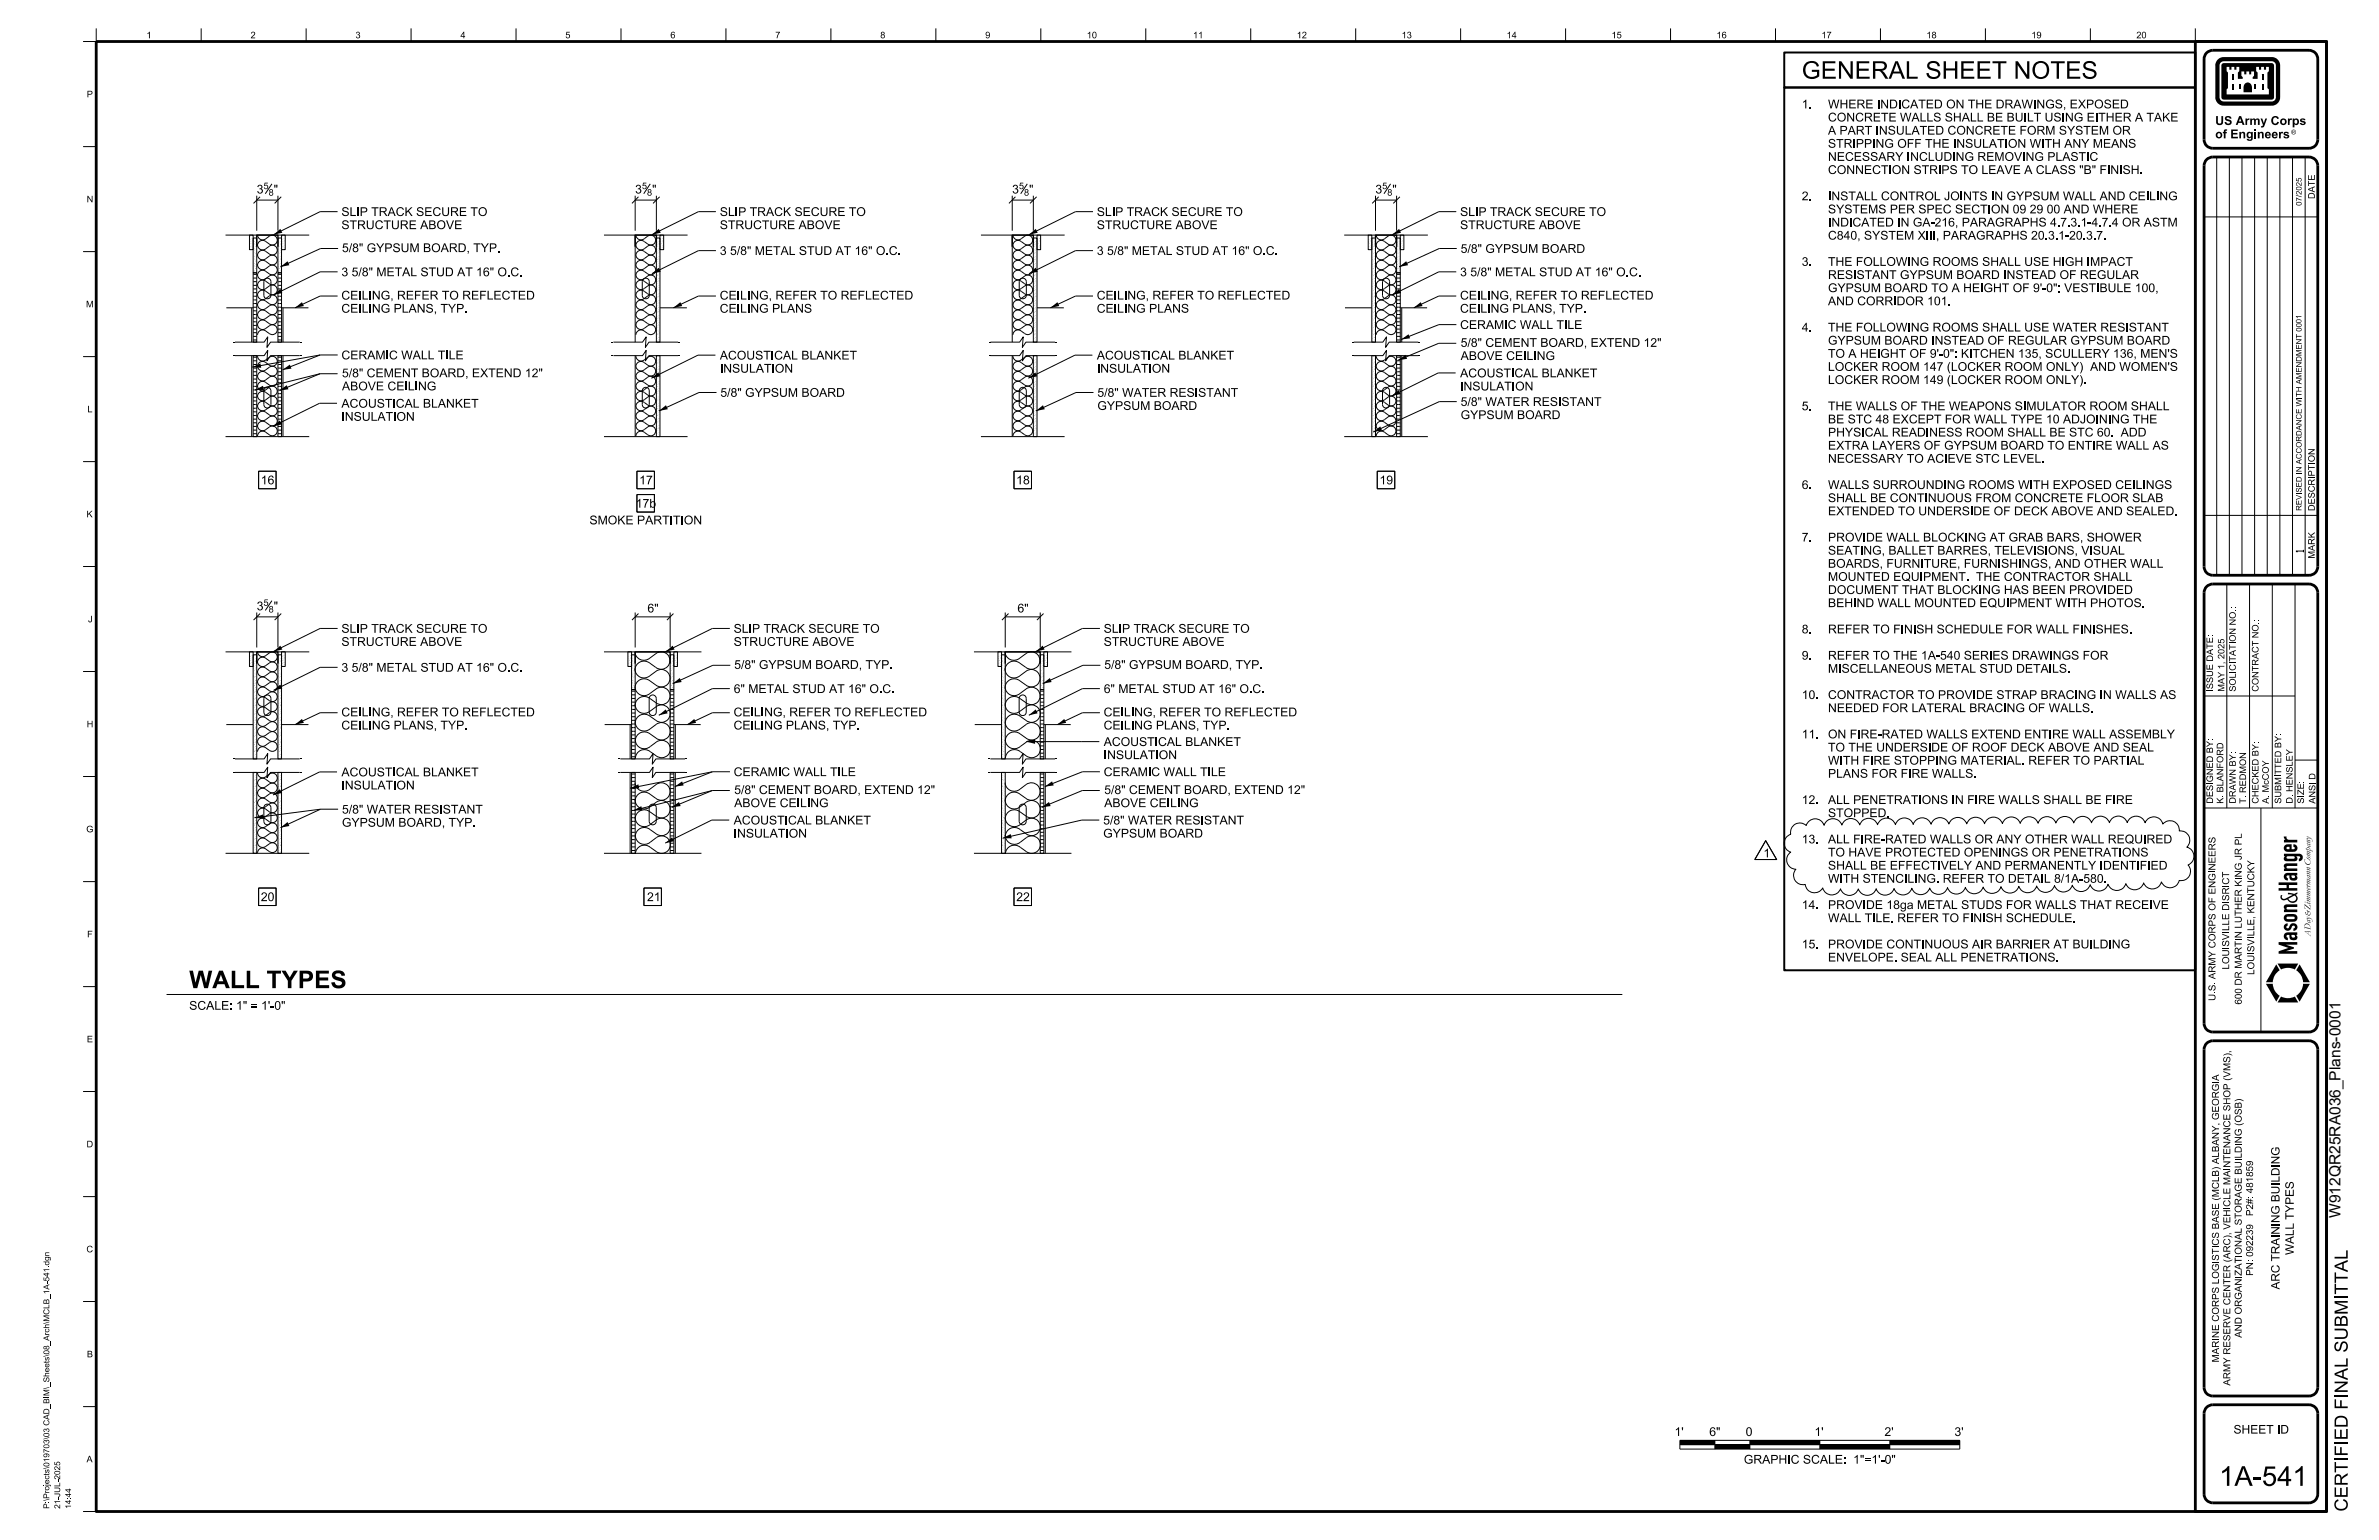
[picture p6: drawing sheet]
<svg xmlns="http://www.w3.org/2000/svg" width="864mm" height="559mm" viewBox="0 0 864 559" stroke-linecap="round" stroke-linejoin="round" font-family="sans-serif">
<defs><g id="words">
<text font-size="7.1" x="805.6" y="539.2">1A-541</text>
<g font-size="6.3">
<text x="654.1" y="28.6">GENERAL SHEET NOTES</text>
<text x="68.7" y="358.6">WALL TYPES</text>
</g>
<text font-size="5.6" x="849.7" y="442" transform="rotate(-90 849.7 442)">W912QR25RA036_Plans-0001</text>
<g font-size="4.8">
<text x="852.2" y="471.6" transform="rotate(-90 852.2 471.6)">I</text>
<text x="852.2" y="469.7" transform="rotate(-90 852.2 469.7)">TTAL</text>
<text x="852.2" y="505.6" transform="rotate(-90 852.2 505.6)">NALSUBM</text>
<text x="852.2" y="522.6" transform="rotate(-90 852.2 522.6)">ED FI</text>
<text x="852.2" y="528.5" transform="rotate(-90 852.2 528.5)">FI</text>
<text x="852.2" y="548.5" transform="rotate(-90 852.2 548.5)">CERTI</text>
</g>
<g font-size="3.2">
<text x="654.1" y="39.3">1.</text>
<text x="663.6" y="39.3">WHERE INDICATED ON THE DRAWINGS, EXPOSED</text>
<text x="663.6" y="44.1">CONCRETE WALLS SHALL BE BUILT USING EITHER A TAKE</text>
<text x="804.1" y="45.3">US Army Corps</text>
<text x="663.6" y="53.6">STRIPPING OFF THE INSULATION WITH ANY MEANS</text>
<text x="663.6" y="48.9">A PART INSULATED CONCRETE FORM SYSTEM OR</text>
<text x="804.1" y="50.2">of Engineers</text>
<text x="663.6" y="58.4">NECESSARY INCLUDING REMOVING PLASTIC</text>
<text x="663.6" y="63.1">CONNECTION STRIPS TO LEAVE A CLASS &quot;B&quot; FINISH.</text>
<text x="93.2" y="70.2">3</text>
<text x="99.4" y="70.2">&quot;</text>
<text x="230.6" y="70.2">3</text>
<text x="236.7" y="70.2">&quot;</text>
<text x="367.4" y="70.2">3</text>
<text x="373.6" y="70.2">&quot;</text>
<text x="499.3" y="70.2">3</text>
<text x="505.4" y="70.2">&quot;</text>
<text x="654.1" y="72.7">2.</text>
<text x="663.6" y="77.4">SYSTEMS PER SPEC SECTION 09 29 00 AND WHERE</text>
<text x="663.6" y="72.7">INSTALL CONTROL JOINTS IN GYPSUM WALL AND CEILING</text>
<text x="123.9" y="83.1">STRUCTURE ABOVE</text>
<text x="123.9" y="78.4">SLIP TRACK SECURE TO</text>
<text x="261.3" y="83.1">STRUCTURE ABOVE</text>
<text x="261.3" y="78.4">SLIP TRACK SECURE TO</text>
<text x="398.2" y="83.1">STRUCTURE ABOVE</text>
<text x="398.2" y="78.4">SLIP TRACK SECURE TO</text>
<text x="530" y="83.1">STRUCTURE ABOVE</text>
<text x="530" y="78.4">SLIP TRACK SECURE TO</text>
<text x="663.6" y="82.2">INDICATED IN GA-216, PARAGRAPHS 4.7.3.1-4.7.4 OR ASTM</text>
<text x="663.6" y="87">C840, SYSTEM XIII, PARAGRAPHS 20.3.1-20.3.7.</text>
<text x="124.1" y="91.5">5/8&quot; GYPSUM BOARD, TYP.</text>
<text x="261.3" y="92.5">3 5/8&quot; METAL STUD AT 16&quot; O.C.</text>
<text x="398.2" y="92.5">3 5/8&quot; METAL STUD AT 16&quot; O.C.</text>
<text x="530.2" y="91.8">5/8&quot; GYPSUM BOARD</text>
<text x="123.9" y="100.2">3 5/8&quot; METAL STUD AT 16&quot; O.C.</text>
<text x="530" y="100.2">3 5/8&quot; METAL STUD AT 16&quot; O.C.</text>
<text x="654.1" y="96.5">3.</text>
<text x="663.6" y="101.2">RESISTANT GYPSUM BOARD INSTEAD OF REGULAR</text>
<text x="663.6" y="96.5">THE FOLLOWING ROOMS SHALL USE HIGH IMPACT</text>
<text x="663.6" y="106">GYPSUM BOARD TO A HEIGHT OF 9'-0&quot;: VESTIBULE 100,</text>
<text x="123.9" y="113.5">CEILING PLANS, TYP.</text>
<text x="123.9" y="108.7">CEILING, REFER TO REFLECTED</text>
<text x="261.3" y="113.5">CEILING PLANS</text>
<text x="261.3" y="108.7">CEILING, REFER TO REFLECTED</text>
<text x="398.1" y="113.5">CEILING PLANS</text>
<text x="398.1" y="108.7">CEILING, REFER TO REFLECTED</text>
<text x="530" y="113.5">CEILING PLANS, TYP.</text>
<text x="530" y="108.7">CEILING, REFER TO REFLECTED</text>
<text x="663.6" y="110.8">AND CORRIDOR 101.</text>
<text x="530" y="119.4">CERAMIC WALL TILE</text>
<text x="530.2" y="125.9">5/8&quot; CEMENT BOARD, EXTEND 12&quot;</text>
<text x="654.1" y="120.3">4.</text>
<text x="663.6" y="125.1">GYPSUM BOARD INSTEAD OF REGULAR GYPSUM BOARD</text>
<text x="663.6" y="120.3">THE FOLLOWING ROOMS SHALL USE WATER RESISTANT</text>
<text x="123.9" y="130.4">CERAMIC WALL TILE</text>
<text x="261.3" y="130.5">ACOUSTICAL BLANKET</text>
<text x="398.2" y="130.5">ACOUSTICAL BLANKET</text>
<text x="530.2" y="130.6">ABOVE CEILING</text>
<text x="663.6" y="129.8">TO A HEIGHT OF 9'-0&quot;: KITCHEN 135, SCULLERY 136, MEN'S</text>
<text x="124.1" y="136.9">5/8&quot; CEMENT BOARD, EXTEND 12&quot;</text>
<text x="261.3" y="135.2">INSULATION</text>
<text x="398.2" y="135.2">INSULATION</text>
<text x="530" y="136.9">ACOUSTICAL BLANKET</text>
<text x="663.6" y="134.6">LOCKER ROOM 147 (LOCKER ROOM ONLY)</text>
<text x="759.9" y="134.6">AND WOMEN'S</text>
<text x="124.1" y="141.7">ABOVE CEILING</text>
<text x="261.5" y="144">5/8&quot; GYPSUM BOARD</text>
<text x="398.4" y="144">5/8&quot; WATER RESISTANT</text>
<text x="530" y="141.7">INSULATION</text>
<text x="663.6" y="139.3">LOCKER ROOM 149 (LOCKER ROOM ONLY).</text>
<text x="123.9" y="147.9">ACOUSTICAL BLANKET</text>
<text x="398.4" y="148.8">GYPSUM BOARD</text>
<text x="530.2" y="147.3">5/8&quot; WATER RESISTANT</text>
<text x="654.1" y="148.9">5.</text>
<text x="663.6" y="148.9">THE WALLS OF THE WEAPONS SIMULATOR ROOM SHALL</text>
<text x="123.9" y="152.7">INSULATION</text>
<text x="530.2" y="152.1">GYPSUM BOARD</text>
<text x="663.6" y="153.6">BE STC 48 EXCEPT FOR WALL TYPE 10 ADJOINING THE</text>
<text x="663.6" y="158.4">PHYSICAL READINESS ROOM SHALL BE STC 60.</text>
<text x="771.1" y="158.4">ADD</text>
<text x="663.6" y="167.9">NECESSARY TO ACIEVE STC LEVEL.</text>
<text x="663.6" y="163.2">EXTRA LAYERS OF GYPSUM BOARD TO ENTIRE WALL AS</text>
<text x="94.7" y="175.7">16</text>
<text x="232" y="175.7">17</text>
<text x="368.9" y="175.7">18</text>
<text x="500.8" y="175.7">19</text>
<text x="654.1" y="177.4">6.</text>
<text x="663.6" y="177.4">WALLS SURROUNDING ROOMS WITH EXPOSED CEILINGS</text>
<text x="230.8" y="184.2">17b</text>
<text x="663.6" y="182.2">SHALL BE CONTINUOUS FROM CONCRETE FLOOR SLAB</text>
<text x="214" y="190.3">SMOKE PARTITION</text>
<text x="663.6" y="187">EXTENDED TO UNDERSIDE OF DECK ABOVE AND SEALED.</text>
<text x="654.1" y="196.5">7.</text>
<text x="663.6" y="196.5">PROVIDE WALL BLOCKING AT GRAB BARS, SHOWER</text>
<text x="663.6" y="201.3">SEATING, BALLET BARRES, TELEVISIONS, VISUAL</text>
<text x="663.6" y="206">BOARDS, FURNITURE, FURNISHINGS, AND OTHER WALL</text>
<text x="663.6" y="215.5">DOCUMENT THAT BLOCKING HAS BEEN PROVIDED</text>
<text x="663.6" y="210.8">MOUNTED EQUIPMENT.</text>
<text x="718.2" y="210.8">THE CONTRACTOR SHALL</text>
<text x="93.2" y="221.4">3</text>
<text x="99.4" y="221.4">&quot;</text>
<text x="663.6" y="220.3">BEHIND WALL MOUNTED EQUIPMENT WITH PHOTOS.</text>
<text x="235" y="222.2">6&quot;</text>
<text x="369.3" y="222.2">6&quot;</text>
<text x="123.9" y="229.6">SLIP TRACK SECURE TO</text>
<text x="266.3" y="229.6">SLIP TRACK SECURE TO</text>
<text x="400.6" y="229.6">SLIP TRACK SECURE TO</text>
<text x="654.1" y="229.8">8.</text>
<text x="663.6" y="229.8">REFER TO FINISH SCHEDULE FOR WALL FINISHES.</text>
<text x="123.9" y="234.4">STRUCTURE ABOVE</text>
<text x="266.3" y="234.4">STRUCTURE ABOVE</text>
<text x="400.6" y="234.4">STRUCTURE ABOVE</text>
<text x="654.1" y="239.4">9.</text>
<text x="663.6" y="239.4">REFER TO THE 1A-540 SERIES DRAWINGS FOR</text>
<text x="123.9" y="243.8">3 5/8&quot; METAL STUD AT 16&quot; O.C.</text>
<text x="266.5" y="242.7">5/8&quot; GYPSUM BOARD, TYP.</text>
<text x="400.8" y="242.7">5/8&quot; GYPSUM BOARD, TYP.</text>
<text x="663.6" y="244.1">MISCELLANEOUS METAL STUD DETAILS.</text>
<text x="266.4" y="251.5">6&quot; METAL STUD AT 16&quot; O.C.</text>
<text x="400.7" y="251.5">6&quot; METAL STUD AT 16&quot; O.C.</text>
<text x="654.1" y="253.6">10. CONTRACTOR TO PROVIDE STRAP BRACING IN WALLS AS</text>
<text x="123.9" y="259.9">CEILING, REFER TO REFLECTED</text>
<text x="266.3" y="259.9">CEILING, REFER TO REFLECTED</text>
<text x="400.6" y="259.9">CEILING, REFER TO REFLECTED</text>
<text x="663.6" y="258.4">NEEDED FOR LATERAL BRACING OF WALLS.</text>
<text x="123.9" y="264.7">CEILING PLANS, TYP.</text>
<text x="266.3" y="264.7">CEILING PLANS, TYP.</text>
<text x="400.6" y="264.7">CEILING PLANS, TYP.</text>
<text x="654.1" y="267.9">11. ON FIRE-RATED WALLS EXTEND ENTIRE WALL ASSEMBLY</text>
<text x="400.7" y="275.5">INSULATION</text>
<text x="400.7" y="270.7">ACOUSTICAL BLANKET</text>
<text x="663.6" y="272.7">TO THE UNDERSIDE OF ROOF DECK ABOVE AND SEAL</text>
<text x="123.9" y="281.7">ACOUSTICAL BLANKET</text>
<text x="266.3" y="281.6">CERAMIC WALL TILE</text>
<text x="400.7" y="281.6">CERAMIC WALL TILE</text>
<text x="663.6" y="277.5">WITH FIRE STOPPING MATERIAL. REFER TO PARTIAL</text>
<text x="123.9" y="286.5">INSULATION</text>
<text x="663.6" y="282.2">PLANS FOR FIRE WALLS.</text>
<text x="266.5" y="292.9">ABOVE CEILING</text>
<text x="266.5" y="288.1">5/8&quot; CEMENT BOARD, EXTEND 12&quot;</text>
<text x="400.8" y="292.9">ABOVE CEILING</text>
<text x="400.8" y="288.1">5/8&quot; CEMENT BOARD, EXTEND 12&quot;</text>
<text x="654.1" y="291.7">12. ALL PENETRATIONS IN FIRE WALLS SHALL BE FIRE</text>
<text x="124.1" y="300">GYPSUM BOARD, TYP.</text>
<text x="124.1" y="295.2">5/8&quot; WATER RESISTANT</text>
<text x="266.3" y="299.2">ACOUSTICAL BLANKET</text>
<text x="400.5" y="299.2">5/8&quot; WATER RESISTANT</text>
<text x="663.6" y="296.5">STOPPED.</text>
<text x="266.3" y="303.9">INSULATION</text>
<text x="400.5" y="303.9">GYPSUM BOARD</text>
<text x="640.1" y="311.1">1</text>
<text x="654.1" y="306">13. ALL FIRE-RATED WALLS OR ANY OTHER WALL REQUIRED</text>
<text x="663.6" y="310.8">TO HAVE PROTECTED OPENINGS OR PENETRATIONS</text>
<text x="663.6" y="315.6">SHALL BE EFFECTIVELY AND PERMANENTLY IDENTIFIED</text>
<text x="663.6" y="320.3">WITH STENCILING. REFER TO DETAIL 8/1A-580.</text>
<text x="94.7" y="327">20</text>
<text x="234.9" y="327">21</text>
<text x="368.9" y="327">22</text>
<text x="654.1" y="329.8">14. PROVIDE 18ga METAL STUDS FOR WALLS THAT RECEIVE</text>
<text x="663.6" y="334.6">WALL TILE. REFER TO FINISH SCHEDULE.</text>
<text x="654.1" y="344.1">15. PROVIDE CONTINUOUS AIR BARRIER AT BUILDING</text>
<text x="663.6" y="348.9">ENVELOPE. SEAL ALL PENETRATIONS.</text>
<text x="68.7" y="366.4">SCALE: 1&quot; = 1'-0&quot;</text>
<text x="607.9" y="521.1">1'</text>
<text x="620.5" y="521.1">6&quot;</text>
<text x="633.7" y="521.1">0</text>
<text x="658.7" y="521.1">1'</text>
<text x="684.1" y="521.1">2'</text>
<text x="709.5" y="521.1">3'</text>
<text x="633" y="531.1">GRAPHIC SCALE:</text>
<text x="673.7" y="531.1">1&quot;=1'-0&quot;</text>
</g>
<text font-size="3.1" x="810.8" y="520.2">SHEET ID</text>
<g font-size="3">
<text x="827.5" y="422.5" transform="rotate(-90 827.5 422.5)">NG</text>
<text x="827.5" y="429.1" transform="rotate(-90 827.5 429.1)">L</text>
<text x="827.5" y="443.8" transform="rotate(-90 827.5 443.8)">NG BUIDI</text>
<text x="827.5" y="448" transform="rotate(-90 827.5 448)">N</text>
<text x="827.5" y="444.9" transform="rotate(-90 827.5 444.9)">I</text>
<text x="832.7" y="455.4" transform="rotate(-90 832.7 455.4)">W ALLTYPES</text>
<text x="827.5" y="467.9" transform="rotate(-90 827.5 467.9)">ARC TRAI</text>
</g>
<text font-size="2.7" x="836.2" y="200.4" transform="rotate(-90 836.2 200.4)">1</text>
<g font-size="2.5">
<text x="804.2" y="315.9" transform="rotate(-90 804.2 315.9)">NEERS</text>
<text x="809.2" y="321" transform="rotate(-90 809.2 321)">CT</text>
<text x="813.8" y="318.4" transform="rotate(-90 813.8 318.4)">NG JR PL</text>
<text x="809.2" y="326.9" transform="rotate(-90 809.2 326.9)">SRI</text>
<text x="818.3" y="324.2" transform="rotate(-90 818.3 324.2)">TUCKY</text>
<text x="809.2" y="337.8" transform="rotate(-90 809.2 337.8)">LLE DI</text>
<text x="813.8" y="340.5" transform="rotate(-90 813.8 340.5)">N LUTHER KI</text>
<text x="818.3" y="339.7" transform="rotate(-90 818.3 339.7)">LLE,KEN</text>
<text x="809.2" y="343.5" transform="rotate(-90 809.2 343.5)">SVI</text>
<text x="818.3" y="345.5" transform="rotate(-90 818.3 345.5)">SVI</text>
<text x="809.2" y="351.8" transform="rotate(-90 809.2 351.8)">LOUI</text>
<text x="818.3" y="353.7" transform="rotate(-90 818.3 353.7)">LOUI</text>
<text x="804.2" y="359.6" transform="rotate(-90 804.2 359.6)">S.ARMY CORPS OF ENGI</text>
<text x="804.2" y="363.2" transform="rotate(-90 804.2 363.2)">U.</text>
<text x="813.8" y="364.5" transform="rotate(-90 813.8 364.5)">600DR MARTI</text>
<text x="809.6" y="382.1" transform="rotate(-90 809.6 382.1)">,</text>
<text x="805.5" y="392.2" transform="rotate(-90 805.5 392.2)">A</text>
<text x="809.6" y="391" transform="rotate(-90 809.6 391)">VMS)</text>
<text x="813.8" y="407.3" transform="rotate(-90 813.8 407.3)">OSB)</text>
<text x="813.8" y="414.8" transform="rotate(-90 813.8 414.8)">NG (</text>
<text x="809.6" y="423.7" transform="rotate(-90 809.6 423.7)">NTENANCE SHOP (</text>
<text x="813.8" y="420.4" transform="rotate(-90 813.8 420.4)">L</text>
<text x="805.5" y="434.4" transform="rotate(-90 805.5 434.4)">MCLB)ALBANY,GEORGI</text>
<text x="809.6" y="437.9" transform="rotate(-90 809.6 437.9)">CLE MAI</text>
<text x="817.9" y="441.3" transform="rotate(-90 817.9 441.3)">P2#:481859</text>
<text x="809.6" y="448.2" transform="rotate(-90 809.6 448.2)">,VEHI</text>
<text x="805.5" y="452" transform="rotate(-90 805.5 452)">CS BASE (</text>
<text x="813.8" y="455.3" transform="rotate(-90 813.8 455.3)">ONALSTORAGE BUIDI</text>
<text x="805.5" y="457.5" transform="rotate(-90 805.5 457.5)">STI</text>
<text x="809.6" y="456.8" transform="rotate(-90 809.6 456.8)">ARC)</text>
<text x="813.8" y="463" transform="rotate(-90 813.8 463)">ZATI</text>
<text x="817.9" y="462.9" transform="rotate(-90 817.9 462.9)">PN:092239</text>
<text x="805.5" y="485.5" transform="rotate(-90 805.5 485.5)">NE CORPS LOGI</text>
<text x="813.8" y="485.4" transform="rotate(-90 813.8 485.4)">AND ORGANI</text>
<text x="805.5" y="494.4" transform="rotate(-90 805.5 494.4)">MARI</text>
<text x="809.6" y="502.8" transform="rotate(-90 809.6 502.8)">ARMY RESERVE CENTER (</text>
</g>
<g font-size="2.4">
<text x="53.1" y="13.9">1</text>
<text x="91" y="13.9">2</text>
<text x="129" y="13.9">3</text>
<text x="167.1" y="13.9">4</text>
<text x="205.2" y="13.9">5</text>
<text x="243.3" y="13.9">6</text>
<text x="281.4" y="13.9">7</text>
<text x="319.5" y="13.9">8</text>
<text x="357.6" y="13.9">9</text>
<text x="394.5" y="13.9">10</text>
<text x="433.1" y="13.9">11</text>
<text x="470.7" y="13.9">12</text>
<text x="508.8" y="13.9">13</text>
<text x="546.9" y="13.9">14</text>
<text x="585" y="13.9">15</text>
<text x="623.1" y="13.9">16</text>
<text x="661.2" y="13.9">17</text>
<text x="699.3" y="13.9">18</text>
<text x="737.4" y="13.9">19</text>
<text x="775.5" y="13.9">20</text>
<text x="31.5" y="35.3">P</text>
<text x="95.7" y="68.6">5</text>
<text x="97.5" y="71">8</text>
<text x="233" y="68.6">5</text>
<text x="234.9" y="71">8</text>
<text x="369.9" y="68.6">5</text>
<text x="371.7" y="71">8</text>
<text x="501.7" y="68.6">5</text>
<text x="503.6" y="71">8</text>
<text x="31.5" y="73.4">N</text>
<text x="840.3" y="72.2" transform="rotate(-90 840.3 72.2)">DATE</text>
<text x="31.2" y="111.5">M</text>
<text x="31.7" y="149.6">L</text>
<text x="840.3" y="167.7" transform="rotate(-90 840.3 167.7)">ON</text>
<text x="840.3" y="172.9" transform="rotate(-90 840.3 172.9)">PTI</text>
<text x="840.3" y="185.4" transform="rotate(-90 840.3 185.4)">DESCRI</text>
<text x="31.4" y="187.7">K</text>
<text x="840.3" y="202.7" transform="rotate(-90 840.3 202.7)">M</text>
<text x="840.3" y="199.9" transform="rotate(-90 840.3 199.9)">ARK</text>
<text x="95.7" y="219.9">5</text>
<text x="811.6" y="221" transform="rotate(-90 811.6 221)">:</text>
<text x="32" y="225.8">J</text>
<text x="97.5" y="222.2">8</text>
<text x="819.9" y="225.7" transform="rotate(-90 819.9 225.7)">:</text>
<text x="811.6" y="232.9" transform="rotate(-90 811.6 232.9)">ON NO.</text>
<text x="811.6" y="243.4" transform="rotate(-90 811.6 243.4)">CI</text>
<text x="811.6" y="240.1" transform="rotate(-90 811.6 240.1)">TATI</text>
<text x="803.3" y="251" transform="rotate(-90 803.3 251)">I</text>
<text x="803.3" y="250.1" transform="rotate(-90 803.3 250.1)">SSUE DATE:</text>
<text x="807.5" y="251" transform="rotate(-90 807.5 251)">MAY 1,2025</text>
<text x="811.6" y="251" transform="rotate(-90 811.6 251)">SOLI</text>
<text x="819.9" y="251" transform="rotate(-90 819.9 251)">CONTRACT NO.</text>
<text x="31.5" y="263.9">H</text>
<text x="807.1" y="278.9" transform="rotate(-90 807.1 278.9)">FORD</text>
<text x="815.3" y="277.9" transform="rotate(-90 815.3 277.9)">ON</text>
<text x="828.1" y="281.1" transform="rotate(-90 828.1 281.1)">TTED BY:</text>
<text x="803.3" y="283.9" transform="rotate(-90 803.3 283.9)">GNED BY:</text>
<text x="823.6" y="284.8" transform="rotate(-90 823.6 284.8)">cCOY</text>
<text x="803.3" y="291.6" transform="rotate(-90 803.3 291.6)">DESI</text>
<text x="807.1" y="291.6" transform="rotate(-90 807.1 291.6)">K.BLAN</text>
<text x="811.6" y="291.6" transform="rotate(-90 811.6 291.6)">DRAW N BY:</text>
<text x="815.3" y="291.6" transform="rotate(-90 815.3 291.6)">T.REDM</text>
<text x="819.9" y="291.6" transform="rotate(-90 819.9 291.6)">CHECKED BY:</text>
<text x="823.6" y="291.6" transform="rotate(-90 823.6 291.6)">A.M</text>
<text x="828.1" y="291.6" transform="rotate(-90 828.1 291.6)">SUBMI</text>
<text x="832.2" y="291.6" transform="rotate(-90 832.2 291.6)">D.HENSLEY</text>
<text x="836.4" y="291.6" transform="rotate(-90 836.4 291.6)">SI</text>
<text x="836.4" y="288.5" transform="rotate(-90 836.4 288.5)">ZE:</text>
<text x="840.5" y="291.6" transform="rotate(-90 840.5 291.6)">ANSID</text>
<text x="31.3" y="302">G</text>
<text x="31.6" y="340.1">F</text>
<text x="31.5" y="378.2">E</text>
<text x="31.4" y="416.3">D</text>
<text x="31.4" y="454.4">C</text>
<text x="31.5" y="492.5">B</text>
<text x="31.4" y="530.6">A</text>
</g>
<g font-size="2.1">
<text x="17.9" y="459.2" transform="rotate(-90 17.9 459.2)">dgn</text>
<text x="17.9" y="465" transform="rotate(-90 17.9 465)">541.</text>
<text x="17.9" y="479.6" transform="rotate(-90 17.9 479.6)">MCLB_1A-</text>
<text x="17.9" y="483.6" transform="rotate(-90 17.9 483.6)">c</text>
<text x="17.9" y="493.8" transform="rotate(-90 17.9 493.8)">s08_Arh\</text>
<text x="17.9" y="503.3" transform="rotate(-90 17.9 503.3)">_</text>
<text x="17.9" y="506.6" transform="rotate(-90 17.9 506.6)">M\Sheet\</text>
<text x="17.9" y="521.5" transform="rotate(-90 17.9 521.5)">03CAD_BI</text>
<text x="17.9" y="534.6" transform="rotate(-90 17.9 534.6)">s019703\</text>
<text x="21.8" y="536.9" transform="rotate(-90 21.8 536.9)">2025</text>
<text x="17.9" y="544.7" transform="rotate(-90 17.9 544.7)">\</text>
<text x="17.9" y="540.9" transform="rotate(-90 17.9 540.9)">oj</text>
<text x="21.8" y="543.2" transform="rotate(-90 21.8 543.2)">J</text>
<text x="25.8" y="543.3" transform="rotate(-90 25.8 543.3)">44</text>
<text x="17.9" y="547.5" transform="rotate(-90 17.9 547.5)">P:Pr ect\</text>
<text x="21.8" y="547.5" transform="rotate(-90 21.8 547.5)">21-UL-</text>
<text x="25.8" y="547.5" transform="rotate(-90 25.8 547.5)">14:</text>
</g>
<g font-size="2">
<text x="835.5" y="76.7" transform="rotate(-90 835.5 76.7)">07/</text>
<text x="835.5" y="72.8" transform="rotate(-90 835.5 72.8)">2025</text>
<text x="835.4" y="119.3" transform="rotate(-90 835.4 119.3)">01</text>
<text x="835.5" y="122.9" transform="rotate(-90 835.5 122.9)">001</text>
<text x="835.5" y="144" transform="rotate(-90 835.5 144)">TH AMENDMENT</text>
<text x="835.5" y="171.3" transform="rotate(-90 835.5 171.3)">N ACCORDANCE W I</text>
<text x="835.5" y="178.7" transform="rotate(-90 835.5 178.7)">SED I</text>
<text x="835.5" y="185.4" transform="rotate(-90 835.5 185.4)">REVI</text>
</g>
<text font-size="1.7" x="831.7" y="48.8">®</text>
</g></defs>
<g fill="none" stroke="#000" stroke-width=".36">
<path d="M34.9 10.3v4.8h-4.7M73 10.3v4.8M111.1 10.3v4.8M149.2 10.3v4.8M187.3 10.3v4.8M225.4 10.3v4.8M263.5 10.3v4.8M301.6 10.3v4.8M339.7 10.3v4.8M377.8 10.3v4.8M415.9 10.3v4.8M454 10.3v4.8"/>
<path d="M492.1 10.3v4.8M530.2 10.3v4.8M568.3 10.3v4.8M606.4 10.3v4.8M644.5 10.3v4.8M682.6 10.3v4.8M720.7 10.3v4.8M758.8 10.3v4.8M796.9 10.3v4.8M821.1 27.1h.1M821.5 29.1h.1M30.2 53.2h4.7"/>
<path d="M804.7 57v151.7M809.3 57v151.7M813.9 57v151.7M818.4 57v151.7M823 57v151.7M827.6 57v151.7M832.2 57v151.7M836.8 57v151.7M800.1 78.7h41.3M30.2 91.3h4.7M122.6 98.6h-6.4l-16.9 8.4M102.2 111.7h9.8"/>
<path d="M30.2 129.4h4.7M93.5 129.2a1.84 1.84 0 0 0 1.1 1.6 1.84 1.84 0 0 0 1.9-.2l1.3-1a1.79 1.79 0 0 1 2.4 .3 1.79 1.79 0 0 1-.1 2.4 1.79 1.79 0 0 1-2.4 .2l-1.2-.9a1.84 1.84 0 0 0-1.9-.3 1.84 1.84 0 0 0-1.1 1.6M93.5 132.9a1.84 1.84 0 0 0 1.1 1.6 1.84 1.84 0 0 0 1.9-.3l1.3-1a1.79 1.79 0 0 1 2.4 .3 1.79 1.79 0 0 1-.1 2.4 1.79 1.79 0 0 1-2.4 .2l-1.2-.9a1.84 1.84 0 0 0-1.9-.3 1.84 1.84 0 0 0-1.1 1.7M93.5 136.5a1.84 1.84 0 0 0 1.1 1.6 1.84 1.84 0 0 0 1.9-.3l1.3-.9a1.78 1.78 0 0 1 2.4 .2 1.78 1.78 0 0 1-.1 2.4 1.78 1.78 0 0 1-2.4 .2l-1.2-.9a1.84 1.84 0 0 0-1.9-.3 1.84 1.84 0 0 0-1.1 1.7M93.5 140.1a1.84 1.84 0 0 0 1.1 1.6 1.84 1.84 0 0 0 1.9-.3l1.3-.9a1.79 1.79 0 0 1 2.4 .2 1.79 1.79 0 0 1-.1 2.5 1.79 1.79 0 0 1-2.4 .1l-1.2-.9a1.87 1.87 0 0 0-3 1.4M93.5 143.7a1.87 1.87 0 0 0 3 1.3l1.3-.9a1.78 1.78 0 0 1 2.4 .3 1.78 1.78 0 0 1-.1 2.4 1.78 1.78 0 0 1-2.4 .1l-1.2-.8a1.84 1.84 0 0 0-1.9-.3 1.84 1.84 0 0 0-1.1 1.6M93.5 147.3a1.84 1.84 0 0 0 1.1 1.6 1.84 1.84 0 0 0 1.9-.3l1.3-.9a1.78 1.78 0 0 1 2.4 .3 1.78 1.78 0 0 1-.1 2.4 1.78 1.78 0 0 1-2.4 .1l-1.2-.9a1.84 1.84 0 0 0-1.9-.2 1.84 1.84 0 0 0-1.1 1.6M93.5 150.9a1.84 1.84 0 0 0 1.1 1.6 1.84 1.84 0 0 0 1.9-.3l1.3-.9a1.79 1.79 0 0 1 2.4 .3 1.79 1.79 0 0 1-.1 2.4 1.79 1.79 0 0 1-2.4 .1l-1.2-.8a1.79 1.79 0 0 0-2.5 0 1.79 1.79 0 0 0 0 2.5 1.79 1.79 0 0 0 2.5 .1l1.3-1a1.78 1.78 0 0 1 2.4 .3 1.78 1.78 0 0 1-.1 2.4 1.78 1.78 0 0 1-2.4 .1l-1.2-.8a1.84 1.84 0 0 0-1.9-.3 1.84 1.84 0 0 0-1.1 1.6M116 146.3l-16.9 8.4M30.2 167.5h4.7M800.1 187h41.3M30.2 205.6h4.7"/>
<path d="M808.4 211.9v81.3M816.6 211.9v81.3M824.9 211.9v81.3M833.1 211.9v81.3M30.2 243.7h4.7M800.1 252.6h33M833.1 275.8h8.3M30.2 281.8h4.7M800.1 293.2h41.3M820.7 293.2v81.3M30.2 319.9h4.7M30.2 358h4.7"/>
<path d="M60.5 360.9h528.4M30.2 396.1h4.7M30.2 434.2h4.7M30.2 472.3h4.7M30.2 510.4h4.7M609.8 522.6h101.6v3.2h-101.6zM609.8 524.2h101.6M622.5 522.6v3.2M635.2 522.6v3.2M660.6 522.6v3.2M686 522.6v3.2M30.2 548.5h4.7"/>
</g>
<path d="M34.9 15.1h809.6v533.4h-809.6zM796.9 15.1h47.6v533.4h-47.6zM801 19.2l.8-.6 1.5-.4h34.9a3.2 3.2 0 0 1 3.2 3.2v29.2a3.1 3.1 0 0 1-3.2 3.2h-34.9a3.1 3.1 0 0 1-3.2-3.2v-29.2l.3-1.4zM801 57.9l1.3-.8 1-.1h34.9a3.2 3.2 0 0 1 3.2 3.1v145.5a3.1 3.1 0 0 1-3.2 3.1h-34.9a3.1 3.1 0 0 1-3.2-3.1v-145.5l.3-1.4zM801 212.9l1.3-.8 1-.2h34.9a3.2 3.2 0 0 1 3.2 3.2v156.2a3.1 3.1 0 0 1-3.2 3.2h-34.9a3.1 3.1 0 0 1-3.2-3.2v-156.2l.3-1.4zM801 378.6l1.3-.8 1-.2h34.9a3.2 3.2 0 0 1 3.2 3.2v122.6a3.1 3.1 0 0 1-3.2 3.2h-34.9a3.1 3.1 0 0 1-3.2-3.2v-122.6l.3-1.4zM801 510.7l1.3-.8 1-.2h34.9a3.2 3.2 0 0 1 3.2 3.2v29.2a3.2 3.2 0 0 1-3.2 3.2h-34.9a3.2 3.2 0 0 1-3.2-3.2v-29.2l.3-1.4z" fill="none" stroke="#000" stroke-width="1" stroke-linecap="butt"/>
<g fill="#000">
<path d="M99.3 107l2.5-2.1 .7 1.4zM99.1 154.7l2.5-2.1 .7 1.4zM609.8 522.6h12.7v1.6h-12.7zM622.5 524.2h12.7v1.6h-12.7zM635.2 522.6h25.4v1.6h-25.4zM660.6 524.2h25.4v1.6h-25.4zM686 522.6h25.4v1.6h-25.4z"/>
<path d="M805.1 21.6l-.9 1.9v11.8a3 3 0 0 0 3.1 3h17.4a3.1 3.1 0 0 0 3-3v-11.5a3 3 0 0 0-3-3.1h-17.4l-1.2 .2zM806 22.8l1.3-.6h17.4l.7 .2 .6 .6 .2 .8v11.5a1.51 1.51 0 0 1-1.5 1.5h-17.4a1.57 1.57 0 0 1-1.6-1.5v-11.5zM806.6 23.2l-.2 .6v11.5a.85 .85 0 0 0 .9 .9l17.8-.2 .4-.6v-11.6l-.2-.6-.6-.3h-17.4zM808.3 24.3h1v1h.7v-1h1.1v1h.7v-1h1.1v1.5l-.5 .5v2.3h1.7v-.6l-.5-.5v-1.6h1.1v1.1h.7v-1.1h1.1v1.1h.7v-1.1h1v1.6l-.5 .5v.6h1.8v-2.3l-.5-.5v-1.5h1v1h.8v-1h1v1h.8v-1h1v1.5l-.5 .5v5.7l.5 .5v1.8h-15.3v-1.8l.5-.5v-5.7l-.5-.5z" fill-rule="evenodd"/>
<path d="M810.3 30.7h.5v2h-.5z" fill-rule="evenodd"/>
<path d="M810.3 27.1h.5v2h-.5z" fill-rule="evenodd"/>
<path d="M812.9 30.7h.5v1.5h-.5z" fill-rule="evenodd"/>
<path d="M814.8 30.4a1.54 1.54 0 0 1 1.9-.3 1.54 1.54 0 0 1 .8 1.7v1.7h-3.1v-2z" fill-rule="evenodd"/>
<path d="M818.5 30.7h.5v1.5h-.5z" fill-rule="evenodd"/>
<path d="M821.1 27.1h.5v2h-.5z" fill-rule="evenodd"/>
<path d="M821.1 30.7h.5v2h-.5z" fill-rule="evenodd"/>
<path d="M829.2 313.7l.8-.4h3.9v.9h-3.3a.48 .48 0 0 0-.6 .5 .48 .48 0 0 0 .7 .4h3.2v1h-4.8v-1h.5l-.6-.7z" fill-rule="evenodd"/>
<path d="M829 303.5h1.1a.88 .88 0 0 0 1 1.2h2.8v1h-4.8v-1h.5z" fill-rule="evenodd"/>
<path d="M829.4 306.8l.5-.4h2v1.8h.7a.44 .44 0 0 0 .4-.5 .44 .44 0 0 0-.5-.4v-.9a1.39 1.39 0 0 1 1.5 1.4 1.39 1.39 0 0 1-1.7 1.3h-1.6a1.41 1.41 0 0 1-1.5-.7 1.41 1.41 0 0 1 .2-1.6zM830.2 307.4a.46 .46 0 0 0-.1 .5 .46 .46 0 0 0 .5 .3h.5v-.9z" fill-rule="evenodd"/>
<path d="M829.4 317.1l.9-.4h3.6v.9h-.5a1.12 1.12 0 0 1 .4 1.6 1.12 1.12 0 0 1-1.6 .3 1.43 1.43 0 0 1-1.1-1.9h-.5a.5 .5 0 0 0-.6 .5 .5 .5 0 0 0 .5 .5v.9a1.42 1.42 0 0 1-1.3-.8 1.42 1.42 0 0 1 .2-1.6zM831.8 317.6a.63 .63 0 0 0 .5 1 .63 .63 0 0 0 .7-.8z" fill-rule="evenodd"/>
<path d="M829.1 309.8h5.4a1.38 1.38 0 0 1 1.4 1.4 1.38 1.38 0 0 1-1.4 1.3v-.9a.46 .46 0 0 0 .5-.5 .46 .46 0 0 0-.5-.4h-1a1.05 1.05 0 0 1 .4 1.4 1.05 1.05 0 0 1-1.4 .4h-1.8a1.08 1.08 0 0 1-1.5-.3 1.08 1.08 0 0 1 .3-1.5h-.4zM830.2 310.8a.49 .49 0 0 0-.1 .6 .49 .49 0 0 0 .6 .2h1.7a.47 .47 0 0 0 .6-.4 .47 .47 0 0 0-.5-.5z" fill-rule="evenodd"/>
<path d="M836.6 311.8l.3 .1-.3 .2a1.2 1.2 0 0 0 .6 1.2 1.2 1.2 0 0 0 1.4-.1v-.7l-.4-.4a.96 .96 0 0 1 .1 1.7 .96 .96 0 0 1-1.5-.7z" fill-rule="evenodd"/>
<path d="M837.4 317.4l1.2 .5-.3-.3 .2 .1 .2 .4-.5-.2 .5 .7a.9 .9 0 0 1-1.2-1zM837.6 317.7v.1a.71 .71 0 0 0 1 .7z" fill-rule="evenodd"/>
<path d="M837.4 306l1.2 .5-.3-.4 .2 .1 .2 .4-.5-.2 .5 .8a.87 .87 0 0 1-1.2-1zM837.6 306.3a.71 .71 0 0 0 1 .7z" fill-rule="evenodd"/>
<path d="M837.4 308.8l1.2 .4 .1 .3-1.2-.6 1.2 1.1-1.2-.4 1.2 1.2-1.3-.5v-.3l.6 .3-.6-.9 .7 .3z" fill-rule="evenodd"/>
<path d="M837.4 316.1l1.1 .2 .2 .4-1.2-.4 1.2 1.1-1.2-.3-.1-.4 .7 .3z" fill-rule="evenodd"/>
<path d="M837.4 314.6l1.2 .4-.3-.3 .2 .1 .2 .4-1.2-.3 1.2 1-1.2-.3-.1-.3 .7 .2z" fill-rule="evenodd"/>
<path d="M837.4 304.7l1.1 .2 .2 .4-1.2-.4 1.2 1-1.2-.2-.1-.4 .7 .3-.7-.7z" fill-rule="evenodd"/>
<path d="M837.4 311a.7 .7 0 0 1 .9 0 .7 .7 0 0 1 .2 .8l-.9-.2zM837.5 311l.4 .5 .7 .2-.2-.4z" fill-rule="evenodd"/>
<path d="M837.4 303.5a1.73 1.73 0 0 1 1.9 1.9l-.1-.1a.87 .87 0 0 0-.1-1 .87 .87 0 0 0-1.1-.1h-.5l.3 .3-.4-.2a.89 .89 0 0 1 1.3-.2z" fill-rule="evenodd"/>
<path d="M837 307.9l.4 .1a.68 .68 0 0 1 .8-.5 .68 .68 0 0 1 .4 1l.7 .3 .2-.3v.7l-.2-.3-1.8-.6v.3zM837.6 307.7l-.1 .4 1 .3a.62 .62 0 0 0-.2-.7 .62 .62 0 0 0-.7 0z" fill-rule="evenodd"/>
<path d="M827.2 320.2h6.7v.9h-3v1.2h3v.9h-6.7v-.9h2.9v-1.2h-2.9z" fill-rule="evenodd"/>
<path d="M829.3 328.5l.7-.3h3.9v.9h-3.3a.48 .48 0 0 0-.6 .5 .48 .48 0 0 0 .7 .4h3.2v1h-4.8v-1h.5l-.3-.2a.94 .94 0 0 1 0-1.3z" fill-rule="evenodd"/>
<path d="M828 324.8h.5a.89 .89 0 0 0 .2 1.3 .89 .89 0 0 0 1.2-.2l2.4-1.2-1.8-.2v-.5h1.1a2.46 2.46 0 0 0 2.4-.2v.6l-.7 .3a1.77 1.77 0 0 1-.1 2.8 1.77 1.77 0 0 1-2.7-.8l-.2-.3a1.4 1.4 0 0 1-1.8 .2 1.4 1.4 0 0 1-.5-1.8zM830.7 326.1a1.43 1.43 0 0 0 1.7 1 1.43 1.43 0 0 0 1-1.7l-.5-.5z" fill-rule="evenodd"/>
<path d="M829.3 335.5l1.1-.5v.9a.47 .47 0 0 0-.4 .5 .47 .47 0 0 0 .4 .5 .47 .47 0 0 0 .5-.5 1.53 1.53 0 0 1 1.6-1.4 1.53 1.53 0 0 1 1.5 1.6l-.4 .8-.7 .3-.4 .1v-.9a.55 .55 0 0 0 .6-.6 .55 .55 0 0 0-.6-.5 .55 .55 0 0 0-.5 .5 1.44 1.44 0 0 1-1.9 1.4 1.44 1.44 0 0 1-.8-2.2z" fill-rule="evenodd"/>
<path d="M829.4 332.1l.9-.4 2-.1a1.43 1.43 0 0 1 1.7 1.5 1.43 1.43 0 0 1-1.7 1.4h-1.6a1.43 1.43 0 0 1-1.5-.7 1.43 1.43 0 0 1 .2-1.7zM830.2 332.7a.46 .46 0 0 0-.1 .6 .46 .46 0 0 0 .5 .2h1.8a.47 .47 0 0 0 .6-.4 .47 .47 0 0 0-.6-.5z" fill-rule="evenodd"/>
<path d="M829.4 338.7l.9-.4h3.6v.9h-.5a1.13 1.13 0 0 1 .4 1.6 1.13 1.13 0 0 1-1.6 .3 1.52 1.52 0 0 1-1.1-1.9h-.5a.51 .51 0 0 0-.6 .5 .51 .51 0 0 0 .5 .6v.9a1.47 1.47 0 0 1-1.4-.9 1.47 1.47 0 0 1 .3-1.6zM831.8 339.2a.63 .63 0 0 0 .5 1 .63 .63 0 0 0 .7-.8z" fill-rule="evenodd"/>
<path d="M837.4 333.7l1.2 .4-.3-.3 .2 .1 .2 .4-.5-.2 .5 .7a.89 .89 0 0 1-1.2-.9zM837.6 333.9a.76 .76 0 0 0 1 .8z" fill-rule="evenodd"/>
<path d="M837.4 327.4l1.2 .5-.3-.5 .4 .6-1.2-.4 .2 .4z" fill-rule="evenodd"/>
<path d="M837.4 320.8l1.3 1.1-1.2-.4 .3 .4-.4-.5 .8 .2a.69 .69 0 0 1-.8-.8z" fill-rule="evenodd"/>
<path d="M837.4 325.2l1.2 .4 .1 .4-1.2-.6 1.2 1.3-1.2-.6 .1 .2 1.1 1-1.2-.6 .3 .4-.4-.3v-.3l.6 .3-.6-.9 .7 .2z" fill-rule="evenodd"/>
<path d="M837.4 323l1.2 .5 .1 .4-1.2-.7 1.2 1.3-1.1-.6v.2l1.1 1.1-1.2-.6 .3 .4-.4-.4v-.2l.6 .2-.6-.9 .7 .3z" fill-rule="evenodd"/>
<path d="M837.4 318.9l1.2 .4 .1 .4-1.2-.6 1.2 1.1-1.2-.4 1.2 1.2-1.2-.6 .3 .4-.4-.4v-.2l.6 .3-.6-.9 .7 .2z" fill-rule="evenodd"/>
<path d="M837.4 322.1h.4l.3 .6h.5l-.4-.4a.42 .42 0 0 1 .5 .3 .42 .42 0 0 1-.3 .5 .42 .42 0 0 1-.5-.3l-.5-.4zM837.4 322.2l.6 .5-.1-.4z" fill-rule="evenodd"/>
<path d="M837.2 330.2h.4l.2 .5a.74 .74 0 0 1 .9 .7 .74 .74 0 0 1-.9 .7l-.2-.5a.46 .46 0 0 1-.7 0 .46 .46 0 0 1 .1-.6h.1a.3 .3 0 0 0-.2 .3 .3 .3 0 0 0 .3 .3 .3 .3 0 0 0 .3-.3 .57 .57 0 0 0 .4 .7 .57 .57 0 0 0 .7-.6 .57 .57 0 0 0-.7-.5l.2 .4h-.3l-.3-.9z" fill-rule="evenodd"/>
<path d="M836.6 337.9l2 .1 .1-.2v.7l-.1-.3-.7-.1v.8l.6 .5 .2-.2v.6zM836.9 338.1l.9 .7v-.7z" fill-rule="evenodd"/>
<path d="M836.8 335.3a1.47 1.47 0 0 1 1.6 .4 1.47 1.47 0 0 1 .2 1.6v-.3l-1.8-.3-.2 .3v-1.3zM836.9 335.5l-.3 .9 1.8 .4a.99 .99 0 0 0-.3-1.3 .99 .99 0 0 0-1.2 0z" fill-rule="evenodd"/>
<path d="M836.6 328.1l2 1.6-.1-.9-.3-.5 .5 .1v1.7l-2.1-1.7 .3 1.3a1.28 1.28 0 0 1-.3-1.6z" fill-rule="evenodd"/>
<path d="M837.4 332.7a1.83 1.83 0 0 1 1.9 1.7h-.1a.85 .85 0 0 0-.1-1 .85 .85 0 0 0-1.1-.1h-.5l.3 .3-.4-.3 .4-.2 .9 .1z" fill-rule="evenodd"/>
<path d="M822.5 357h2.5a5.3 5.3 0 0 0 2.5 4.3l-1.2 2.2z" fill-rule="evenodd"/>
<path d="M826.3 349.9l1.2 2.2a5.3 5.3 0 0 0-2.5 4.3h-2.5z" fill-rule="evenodd"/>
<path d="M827.2 341.8h6.7v1h-4.1l2.9 .9v.5l-2.9 .9h4.1v1h-6.7v-.9l3.5-1.2-3.5-1.2z" fill-rule="evenodd"/>
<path d="M826.8 349.6h7.5l-1.3 2.2a5.5 5.5 0 0 0-5 0z" fill-rule="evenodd"/>
<path d="M834.8 349.9l3.7 6.5h-2.5a5.6 5.6 0 0 0-2.5-4.3z" fill-rule="evenodd"/>
<path d="M828 361.6a5.5 5.5 0 0 0 5 0l1.3 2.1h-7.5z" fill-rule="evenodd"/>
<path d="M836 357h2.5l-3.7 6.5-1.3-2.2a5.6 5.6 0 0 0 2.5-4.3z" fill-rule="evenodd"/>
<circle cx="836.8" cy="327.3" r=".14"/>
</g>
<path d="M647.7 19.1h149.2v12.7h-149.2zM647.7 31.8h149.2v320.3h-149.2z" fill="none" stroke="#000" stroke-width=".72" stroke-linecap="butt"/>
<path d="M93.9 171h6.3v6.3h-6.3z" fill="#fff"/>
<g fill="none" stroke="#000" stroke-width=".36">
<path d="M93.2 71v12.7M93.2 72.6h7.7M94.4 71.4l-2.4 2.4M98.7 66.7l-2.4 3.6M100.9 71v12.7M102.1 71.4l-2.4 2.4M122.6 76.8h-6.4l-16.9 8.4M81.9 85.3h30.4M90.6 85.3h1.3v5.3h-1.3zM90.8 90.3v.1M90.8 86.9h.1M90.9 87.7h-.1"/>
<path d="M90.9 89.5l-.1 .1M91.1 88.3h.1M91.1 85.6v.1M91.4 89.2l.1 .1M91.4 86.5l.1 .1M91.5 87.7v.1M91.5 90.4v.1M91.5 87.3h.1M91.5 89.9v.1M91.9 86.4h1.3v12.6h-1.3zM91.9 99.6h1.3M91.9 99h1.3v25.1h-1.3z"/>
<path d="M92.3 96.3v.1M92.3 93.7h.1M92.3 91v.1M92.3 88.3v.1M92.3 88.8h.1M92.3 91.5h.1M92.3 94.2h.1M92.3 96.8v.1M92.4 98.3l-.1 .1M92.4 95.6l-.1 .1M92.4 93h-.1M92.4 90.3h-.1"/>
<path d="M92.4 87.6h-.1M92.7 97.4h.1M92.7 94.7v.1M92.7 92v.1M92.7 89.4h.1M92.7 86.7h.1M92.9 87.9l.1 .1M92.9 94.1h.1M92.9 91.4h.1M92.9 98.6l.1 .1M92.9 96.8h.1M92.9 96h.1"/>
<path d="M92.9 93.3h.1M92.9 90.6h.1M92.9 88.8h.1M93.5 85.3a1.84 1.84 0 0 0 1.1 1.6 1.84 1.84 0 0 0 1.9-.3l1.3-.9a1.79 1.79 0 0 1 2.4 .2 1.79 1.79 0 0 1-.1 2.5 1.79 1.79 0 0 1-2.4 .1l-1.2-.8a1.79 1.79 0 0 0-2.5 0 1.79 1.79 0 0 0 0 2.5 1.79 1.79 0 0 0 2.5 0l1.3-.9a1.78 1.78 0 0 1 2.4 .3 1.78 1.78 0 0 1-.1 2.4 1.78 1.78 0 0 1-2.4 .1l-1.2-.8a1.84 1.84 0 0 0-1.9-.3 1.84 1.84 0 0 0-1.1 1.6M93.5 92.5a1.84 1.84 0 0 0 1.1 1.6 1.84 1.84 0 0 0 1.9-.3l1.3-.9a1.79 1.79 0 0 1 2.4 .3 1.79 1.79 0 0 1-.1 2.4 1.79 1.79 0 0 1-2.4 .1l-1.2-.8a1.87 1.87 0 0 0-3 1.3M93.5 96.1a1.84 1.84 0 0 0 1.1 1.6 1.84 1.84 0 0 0 1.9-.3l1.3-.9a1.79 1.79 0 0 1 2.4 .3 1.79 1.79 0 0 1-.1 2.4 1.79 1.79 0 0 1-2.4 .1l-1.2-.8a1.84 1.84 0 0 0-1.9-.3 1.84 1.84 0 0 0-1.1 1.6M93.5 99.7a1.84 1.84 0 0 0 1.1 1.7 1.84 1.84 0 0 0 1.9-.3l1.3-.9a1.78 1.78 0 0 1 2.4 .2 1.78 1.78 0 0 1-.1 2.4 1.78 1.78 0 0 1-2.4 .1l-1.2-.8a1.84 1.84 0 0 0-1.9-.3 1.84 1.84 0 0 0-1.1 1.6M100.9 99h1.3v25.1h-1.3zM100.9 99.6h1.3M100.9 86.4h1.3v12.6h-1.3zM101.1 94.1h.1M101.1 91.4h.1"/>
<path d="M101.2 87.9v.1M101.2 96h.1M101.2 98.6v.1M101.2 96.8h-.1M101.2 88.8h-.1M101.2 93.3h.1M101.2 90.6h.1M101.4 86.7h.1M101.4 89.4h.1M101.4 92v.1M101.4 94.7v.1M101.4 97.4h.1"/>
<path d="M101.8 87.6h.1M101.8 90.3h.1M101.8 93h.1M101.8 95.6v.1M101.8 98.3v.1M101.8 96.8v.1M101.8 94.2h.1M101.8 91.5h.1M101.8 88.8h.1M101.8 88.3v.1M101.8 91v.1M101.8 96.3v.1"/>
<path d="M101.9 93.7h-.1M102.2 85.3h1.3v5.3h-1.3zM102.5 90.3v.1M102.5 86.9h.1M102.5 87.7h.1M102.5 89.5v.1M102.7 88.3h.1M102.7 85.6v.1M103.1 89.2v.1M103.1 86.5v.1M103.2 87.7v.1M103.2 90.4v.1"/>
<path d="M103.2 87.3h.1M103.2 89.9v.1M122.7 90.2h-6.3l-14.6 6.6M259.9 90.9h-6.4l-16.9 8.4M82.2 111.7h9.7M91.4 111.7v12.4M91.9 100.9h1.3M91.9 107.5h1.3M91.9 114.1h1.3M91.9 118.1h1.3M91.9 111.5h1.3M91.9 104.8h1.3"/>
<path d="M91.9 102.2h1.3M91.9 108.8h1.3M91.9 119.4h1.3M91.9 115.4h1.3M91.9 106.2h1.3M91.9 112.8h1.3M91.9 116.8h1.3M91.9 110.1h1.3M91.9 103.5h1.3M93.5 103.3a1.84 1.84 0 0 0 1.1 1.7 1.84 1.84 0 0 0 1.9-.3l1.3-.9a1.79 1.79 0 0 1 2.4 .2 1.79 1.79 0 0 1-.1 2.4 1.79 1.79 0 0 1-2.4 .2l-1.2-.9a1.79 1.79 0 0 0-2.5 .1 1.79 1.79 0 0 0 0 2.5 1.79 1.79 0 0 0 2.5 0l1.3-.9a1.78 1.78 0 0 1 2.4 .2 1.78 1.78 0 0 1-.1 2.5 1.78 1.78 0 0 1-2.4 .1l-1.2-.9a1.84 1.84 0 0 0-1.9-.3 1.84 1.84 0 0 0-1.1 1.7M93.5 110.6a1.84 1.84 0 0 0 1.1 1.6 1.84 1.84 0 0 0 1.9-.3l1.3-.9a1.79 1.79 0 0 1 2.4 .2 1.79 1.79 0 0 1-.1 2.5 1.79 1.79 0 0 1-2.4 .1l-1.2-.9a1.84 1.84 0 0 0-1.9-.3 1.84 1.84 0 0 0-1.1 1.7M93.5 114.2a1.84 1.84 0 0 0 1.1 1.6 1.84 1.84 0 0 0 1.9-.3l1.3-.9a1.79 1.79 0 0 1 2.4 .2 1.79 1.79 0 0 1-.1 2.5 1.79 1.79 0 0 1-2.4 .1l-1.2-.8a1.84 1.84 0 0 0-1.9-.3 1.84 1.84 0 0 0-1.1 1.6"/>
<path d="M93.5 117.8a1.84 1.84 0 0 0 1.1 1.6 1.84 1.84 0 0 0 1.9-.3l1.3-.9a1.78 1.78 0 0 1 2.4 .3 1.78 1.78 0 0 1-.1 2.4 1.78 1.78 0 0 1-2.4 .1l-1.2-.8a1.84 1.84 0 0 0-1.9-.3 1.84 1.84 0 0 0-1.1 1.6M96.1 101.3a1.3 1.3 0 0 1 1.4-.3 1.3 1.3 0 0 1 .9 1.2v4.9a1.29 1.29 0 0 1-1.3 1.3 1.29 1.29 0 0 1-1.3-1.3v-4.9zM100.9 107.5h1.3M100.9 100.9h1.3M100.9 102.2h1.3M100.9 103.5h1.3M100.9 104.8h1.3M100.9 106.2h1.3M100.9 108.8h1.3M100.9 110.1h1.3M100.9 111.5h1.3M100.9 112.8h1.3"/>
<path d="M100.9 114.1h1.3M100.9 115.4h1.3M100.9 116.8h1.3M100.9 118.1h1.3M100.9 119.4h1.3M102.7 111.7v12.4M122.6 107.4h-6.4l-9.1 4.3M239.6 111.7h9.7M85.3 129h10.6l1.3-1.9-.3 3.9 1.3-2h10.6M85.3 124.1h10.6l1.3-1.9-.3 3.8 1.3-1.9h10.6M91.4 129v29.4M91.9 138.9h1.3"/>
<path d="M91.9 122.1h1.3M91.9 132.3h1.3M91.9 136.2h1.3M91.9 133.6h1.3M91.9 137.5h1.3M91.9 129.6h1.3M91.9 123.4h1.3M91.9 129h1.3v29.4h-1.3zM91.9 120.7h1.3M91.9 130.9h1.3M91.9 134.9h1.3M100.9 129h1.3v29.4h-1.3z"/>
<path d="M100.9 129.6h1.3M100.9 130.9h1.3M100.9 132.3h1.3M100.9 133.6h1.3M100.9 134.9h1.3M100.9 136.2h1.3M100.9 137.5h1.3M100.9 138.9h1.3M100.9 120.7h1.3M100.9 122.1h1.3M100.9 123.4h1.3M102.7 129v29.4"/>
<path d="M116.2 135.6l-23.6 5.9M116.2 135.6h6.4M116.2 135.6l-14.7 6.1M116.2 128.8h6.4M116.2 128.8l-24.6 4.4M116.2 128.8l-13.6 5.4M230.8 129.2a1.87 1.87 0 0 0 1.1 1.6 1.87 1.87 0 0 0 2-.2l1.2-1a1.8 1.8 0 0 1 2.5 .3 1.8 1.8 0 0 1-.1 2.4 1.8 1.8 0 0 1-2.4 .2l-1.2-.9a1.87 1.87 0 0 0-2-.3 1.87 1.87 0 0 0-1.1 1.6M230.8 132.9a1.87 1.87 0 0 0 3.1 1.3l1.2-1a1.8 1.8 0 0 1 2.5 .3 1.8 1.8 0 0 1-.1 2.4 1.8 1.8 0 0 1-2.4 .2l-1.2-.9a1.87 1.87 0 0 0-2-.3 1.87 1.87 0 0 0-1.1 1.7M230.8 136.5a1.87 1.87 0 0 0 1.1 1.6 1.87 1.87 0 0 0 2-.3l1.2-.9a1.79 1.79 0 0 1 2.5 .2 1.79 1.79 0 0 1-.1 2.4 1.79 1.79 0 0 1-2.4 .2l-1.2-.9a1.87 1.87 0 0 0-2-.3 1.87 1.87 0 0 0-1.1 1.7M253.4 128.9l-16.9 8.3M81.9 158.4h30.4M91.9 154.7h1.3"/>
<path d="M91.9 142.8h1.3M91.9 146.8h1.3M91.9 150.8h1.3M91.9 148.1h1.3M91.9 156.1h1.3M91.9 152.1h1.3M91.9 144.1h1.3M91.9 140.2h1.3M91.9 141.5h1.3M91.9 145.5h1.3M91.9 149.4h1.3M91.9 153.4h1.3"/>
<path d="M91.9 157.4h1.3M96.1 140.9a1.3 1.3 0 0 1 1.5-.3 1.3 1.3 0 0 1 .8 1.3v4.9a1.29 1.29 0 0 1-1.3 1.3 1.29 1.29 0 0 1-1.3-1.3v-4.9zM100.9 140.2h1.3M100.9 141.5h1.3M100.9 142.8h1.3M100.9 144.1h1.3M100.9 145.5h1.3M100.9 146.8h1.3M100.9 148.1h1.3M100.9 149.4h1.3M100.9 150.8h1.3M100.9 152.1h1.3"/>
<path d="M100.9 153.4h1.3M100.9 154.7h1.3M100.9 156.1h1.3M100.9 157.4h1.3M116 146.3h6.3M230.8 140.1a1.87 1.87 0 0 0 1.1 1.6 1.87 1.87 0 0 0 2-.3l1.2-.9a1.8 1.8 0 0 1 2.5 .2 1.8 1.8 0 0 1-.1 2.4 1.8 1.8 0 0 1-2.4 .2l-1.2-.9a1.9 1.9 0 0 0-3.1 1.4M230.8 143.7a1.9 1.9 0 0 0 3.1 1.3l1.2-.9a1.79 1.79 0 0 1 2.5 .2 1.79 1.79 0 0 1-.1 2.5 1.79 1.79 0 0 1-2.4 .1l-1.2-.8a1.87 1.87 0 0 0-2-.3 1.87 1.87 0 0 0-1.1 1.6M230.8 147.3a1.87 1.87 0 0 0 1.1 1.6 1.87 1.87 0 0 0 2-.3l1.2-.9a1.79 1.79 0 0 1 2.5 .2 1.79 1.79 0 0 1-.1 2.5 1.79 1.79 0 0 1-2.4 .1l-1.2-.9a1.87 1.87 0 0 0-2-.2 1.87 1.87 0 0 0-1.1 1.6M230.8 150.9a1.87 1.87 0 0 0 1.1 1.6 1.87 1.87 0 0 0 2-.3l1.2-.9a1.8 1.8 0 0 1 2.5 .2 1.8 1.8 0 0 1-.1 2.5 1.8 1.8 0 0 1-2.4 .1l-1.2-.8a1.8 1.8 0 0 0-2.6 0 1.8 1.8 0 0 0 0 2.5 1.8 1.8 0 0 0 2.6 .1l1.2-1a1.79 1.79 0 0 1 2.5 .2 1.79 1.79 0 0 1-.1 2.5 1.79 1.79 0 0 1-2.4 .1l-1.2-.8a1.87 1.87 0 0 0-2-.3 1.87 1.87 0 0 0-1.1 1.6M253.8 142.4l-14.6 6.7M93.9 171h6.3v6.3h-6.3z"/>
</g>
<g fill="#000">
<path d="M99.3 85.2l2.5-2.2 .7 1.5zM101.8 96.8l2.6-2 .6 1.4zM236.6 99.3l2.5-2.1 .8 1.4zM107.1 111.7l2.5-2.1 .7 1.5zM84.6 128.9h.7v.3h-.7zM84.6 124h.7v.3h-.7zM91.6 133.2l2.9-1.3 .3 1.6zM102.6 134.2l2.6-1.9 .6 1.5zM108.8 128.9h.7v.3h-.7zM108.8 124h.7v.3h-.7zM236.5 137.2l2.5-2.1 .7 1.5zM92.6 141.5l2.9-1.5 .3 1.5z"/>
<path d="M101.5 141.7l2.6-1.9 .6 1.5zM239.2 149.1l2.6-2.1 .6 1.5z"/>
</g>
<path d="M93.2 89.5v-4.2h7.7v4.2" fill="none" stroke="#000" stroke-width=".51"/>
<path d="M231.2 171h6.4v6.3h-6.4z" fill="#fff"/>
<g fill="none" stroke="#000" stroke-width=".36">
<path d="M230.6 71v12.7M230.6 72.6h7.7M231.8 71.4l-2.4 2.4M236 66.7l-2.3 3.6M238.3 71v12.7M239.5 71.4l-2.4 2.4M259.9 76.8h-6.4l-16.9 8.4M219.3 85.3h30.3M230.6 85.3v38.8M230.8 85.3a1.87 1.87 0 0 0 3.1 1.3l1.2-.9a1.8 1.8 0 0 1 2.5 .2 1.8 1.8 0 0 1-.1 2.5 1.8 1.8 0 0 1-2.4 .1l-1.2-.8a1.8 1.8 0 0 0-2.6 0 1.8 1.8 0 0 0 0 2.5 1.8 1.8 0 0 0 2.6 0l1.2-.9a1.79 1.79 0 0 1 2.5 .2 1.79 1.79 0 0 1-.1 2.5 1.79 1.79 0 0 1-2.4 .1l-1.2-.8a1.87 1.87 0 0 0-2-.3 1.87 1.87 0 0 0-1.1 1.6M230.8 92.5a1.87 1.87 0 0 0 1.1 1.6 1.87 1.87 0 0 0 2-.3l1.2-.9a1.8 1.8 0 0 1 2.5 .2 1.8 1.8 0 0 1-.1 2.5 1.8 1.8 0 0 1-2.4 .1l-1.2-.8a1.9 1.9 0 0 0-3.1 1.3M230.8 96.1a1.87 1.87 0 0 0 3.1 1.3l1.2-.9a1.8 1.8 0 0 1 2.5 .2 1.8 1.8 0 0 1-.1 2.5 1.8 1.8 0 0 1-2.4 .1l-1.2-.8a1.87 1.87 0 0 0-2-.3 1.87 1.87 0 0 0-1.1 1.6"/>
<path d="M230.8 99.7a1.87 1.87 0 0 0 1.1 1.6 1.87 1.87 0 0 0 2-.2l1.2-.9a1.79 1.79 0 0 1 2.5 .2 1.79 1.79 0 0 1-.1 2.4 1.79 1.79 0 0 1-2.4 .1l-1.2-.8a1.87 1.87 0 0 0-2-.3 1.87 1.87 0 0 0-1.1 1.6M238.3 86.4h1.3v37.7h-1.3zM238.5 94.1h.1M238.5 91.4h.1M238.5 87.9v.1M238.5 96h.1M238.5 98.6v.1M238.5 99.4v.1M238.5 96.8h.1M238.5 88.8h.1M238.6 93.3h-.1M238.6 90.6h-.1"/>
<path d="M238.8 86.7h.1M238.8 89.4h.1M238.8 92v.1M238.8 94.7v.1M238.8 97.4h.1M239.1 87.6h.1M239.1 90.3h.1M239.1 93h.1M239.1 95.6v.1M239.1 98.3v.1M239.2 93.7h.1M239.2 88.8h.1"/>
<path d="M239.2 91.5h.1M239.2 94.2h.1M239.2 96.8v.1M239.2 99.5v.1M239.2 99v.1M239.2 96.3v.1M239.2 91v.1M239.2 88.3v.1M239.6 85.3h1.3v5.3h-1.3zM239.9 86.9h.1M239.9 90.3v.1M239.9 87.7h-.1"/>
<path d="M239.9 89.5v.1M240.1 88.3h.1M240.1 85.6v.1M240.5 89.2v.1M240.5 86.5v.1M240.5 90.4v.1M240.5 87.7v.1M240.5 89.9v.1M240.5 87.3h.1M396.8 90.9h-6.4l-16.9 8.4M230.8 103.3a1.87 1.87 0 0 0 1.1 1.6 1.87 1.87 0 0 0 2-.2l1.2-.9a1.8 1.8 0 0 1 2.5 .2 1.8 1.8 0 0 1-.1 2.4 1.8 1.8 0 0 1-2.4 .2l-1.2-.9a1.8 1.8 0 0 0-2.6 0 1.8 1.8 0 0 0 0 2.6 1.8 1.8 0 0 0 2.6 0l1.2-.9a1.79 1.79 0 0 1 2.5 .2 1.79 1.79 0 0 1-.1 2.4 1.79 1.79 0 0 1-2.4 .2l-1.2-.9a1.87 1.87 0 0 0-2-.3 1.87 1.87 0 0 0-1.1 1.7M230.8 110.6a1.87 1.87 0 0 0 1.1 1.6 1.87 1.87 0 0 0 2-.3l1.2-.9a1.8 1.8 0 0 1 2.5 .2 1.8 1.8 0 0 1-.1 2.4 1.8 1.8 0 0 1-2.4 .2l-1.2-.9a1.87 1.87 0 0 0-2-.3 1.87 1.87 0 0 0-1.1 1.7"/>
<path d="M230.8 114.2a1.87 1.87 0 0 0 3.1 1.3l1.2-.9a1.8 1.8 0 0 1 2.5 .2 1.8 1.8 0 0 1-.1 2.4 1.8 1.8 0 0 1-2.4 .2l-1.2-.8a1.87 1.87 0 0 0-2-.3 1.87 1.87 0 0 0-1.1 1.6M230.8 117.8a1.87 1.87 0 0 0 1.1 1.6 1.87 1.87 0 0 0 2-.3l1.2-.9a1.79 1.79 0 0 1 2.5 .2 1.79 1.79 0 0 1-.1 2.5 1.79 1.79 0 0 1-2.4 .1l-1.2-.8a1.87 1.87 0 0 0-2-.3 1.87 1.87 0 0 0-1.1 1.6M233.5 101.3a1.27 1.27 0 0 1 1.4-.3 1.27 1.27 0 0 1 .8 1.2v4.9a1.27 1.27 0 0 1-1.3 1.3 1.27 1.27 0 0 1-1.2-1.3v-4.9zM238.5 118.2h.1M238.5 115.5h.1M238.5 101.3v.1M238.5 104h.1M238.5 106.7h.1M238.5 109.4h.1M238.5 112v.1M238.5 112.9h.1M238.5 110.2h.1"/>
<path d="M238.5 107.5h.1M238.5 104.8h.1M238.5 102.1v.1M238.6 117.4h-.1M238.6 114.7h-.1M238.8 100v.1M238.8 102.7v.1M238.8 105.4h.1M238.8 108.1h.1M238.8 110.8h.1M238.8 113.5h.1M238.8 116.1v.1"/>
<path d="M238.8 118.8v.1M239.1 101h.1M239.1 103.6v.1M239.1 106.3v.1M239.1 109h.1M239.1 111.7h.1M239.1 114.4h.1M239.1 117.1h.1M239.1 119.7v.1M239.2 117.8h.1M239.2 115.1h.1M239.2 102.2h.1"/>
<path d="M239.2 104.9h.1M239.2 107.5v.1M239.2 110.2h.1M239.2 112.9h.1M239.2 115.6h.1M239.2 118.3h.1M239.2 112.4v.1M239.2 109.7v.1M239.2 107.1h.1M239.2 104.4h.1M239.2 101.7h.1M259.9 107.4h-6.4l-9.1 4.3"/>
<path d="M376.4 111.7h9.8M222.7 129h10.6l1.3-1.9-.3 3.9 1.3-2h10.6M222.7 124.1h10.6l1.3-1.9-.3 3.8 1.3-1.9h10.6M230.6 129v29.4M238.3 129h1.3v29.4h-1.3zM238.5 120.1h.1M238.5 122.7v.1M238.5 130.6v.1M238.5 133.3v.1M238.5 136h.1M238.5 138.7h.1M238.5 139.5h.1"/>
<path d="M238.5 136.8h.1M238.5 134.1v.1M238.5 131.4v.1M238.5 123.5v.1M238.5 120.9h.1M238.8 121.5h.1M238.8 129.4h.1M238.8 132v.1M238.8 134.7v.1M238.8 137.4h.1M239.1 122.4h.1M239.1 130.3h.1"/>
<path d="M239.1 133h.1M239.1 135.6v.1M239.1 138.3v.1M239.2 120.9v.1M239.2 123.6h.1M239.2 131.5v.1M239.2 134.2h.1M239.2 136.8v.1M239.2 139.5v.1M239.2 139.1h.1M239.2 136.4h.1M239.2 133.7h.1"/>
<path d="M239.2 131v.1M239.2 123.1v.1M239.2 120.4v.1M253.4 128.9h6.3M367.7 129.2a1.84 1.84 0 0 0 1.1 1.6 1.84 1.84 0 0 0 1.9-.2l1.3-1a1.79 1.79 0 0 1 2.4 .3 1.79 1.79 0 0 1 0 2.4 1.79 1.79 0 0 1-2.5 .2l-1.2-.9a1.84 1.84 0 0 0-1.9-.3 1.84 1.84 0 0 0-1.1 1.6M367.7 132.9a1.84 1.84 0 0 0 1.1 1.6 1.84 1.84 0 0 0 1.9-.3l1.3-1a1.79 1.79 0 0 1 2.4 .3 1.79 1.79 0 0 1 0 2.4 1.79 1.79 0 0 1-2.5 .2l-1.2-.9a1.84 1.84 0 0 0-1.9-.3 1.84 1.84 0 0 0-1.1 1.7M367.7 136.5a1.84 1.84 0 0 0 1.1 1.6 1.84 1.84 0 0 0 1.9-.3l1.3-.9a1.78 1.78 0 0 1 2.4 .2 1.78 1.78 0 0 1 0 2.4 1.78 1.78 0 0 1-2.5 .2l-1.2-.9a1.84 1.84 0 0 0-1.9-.3 1.84 1.84 0 0 0-1.1 1.7M390.2 128.9l-16.9 8.3M219.3 158.4h30.3M233.5 140.9a1.27 1.27 0 0 1 1.4-.3 1.27 1.27 0 0 1 .8 1.3v4.9a1.27 1.27 0 0 1-1.3 1.3 1.27 1.27 0 0 1-1.2-1.3v-4.9zM238.5 144.9h.1M238.5 142.2h.1"/>
<path d="M238.5 158.2v.1M238.5 146.7h.1M238.5 149.4h.1M238.5 152v.1M238.5 154.7v.1M238.5 157.4h.1M238.5 155.5v.1M238.5 152.9h.1M238.5 150.2h.1M238.5 147.5h.1M238.6 144l-.1 .1M238.6 141.3l-.1 .1"/>
<path d="M238.8 140.1h.1M238.8 142.8h.1M238.8 145.5h.1M238.8 148.1v.1M238.8 150.8h.1M238.8 153.5h.1M238.8 156.1v.1M239.1 141h.1M239.1 143.7h.1M239.1 146.4h.1M239.1 149v.1M239.1 151.7v.1"/>
<path d="M239.1 154.4h.1M239.1 157.1h.1M239.2 144.4h.1M239.2 141.7h.1M239.2 142.2h.1M239.2 144.9h.1M239.2 147.6h.1M239.2 150.2v.1M239.2 152.9v.1M239.2 155.6h.1M239.2 158.3h.1M239.2 157.8h.1"/>
<path d="M239.2 155.1v.1M239.2 152.4v.1M239.2 149.8h.1M239.2 147.1h.1M253.8 142.4h6.3M367.7 140.1a1.84 1.84 0 0 0 1.1 1.6 1.84 1.84 0 0 0 1.9-.3l1.3-.9a1.79 1.79 0 0 1 2.4 .2 1.79 1.79 0 0 1 0 2.5 1.79 1.79 0 0 1-2.5 .1l-1.2-.9a1.87 1.87 0 0 0-3 1.4M367.7 143.7a1.87 1.87 0 0 0 3 1.3l1.3-.9a1.78 1.78 0 0 1 2.4 .3 1.78 1.78 0 0 1 0 2.4 1.78 1.78 0 0 1-2.5 .1l-1.2-.8a1.84 1.84 0 0 0-1.9-.3 1.84 1.84 0 0 0-1.1 1.6M367.7 147.3a1.84 1.84 0 0 0 1.1 1.6 1.84 1.84 0 0 0 1.9-.3l1.3-.9a1.78 1.78 0 0 1 2.4 .3 1.78 1.78 0 0 1 0 2.4 1.78 1.78 0 0 1-2.5 .1l-1.2-.9a1.84 1.84 0 0 0-1.9-.2 1.84 1.84 0 0 0-1.1 1.6M367.7 150.9a1.84 1.84 0 0 0 1.1 1.6 1.84 1.84 0 0 0 1.9-.3l1.3-.9a1.79 1.79 0 0 1 2.4 .3 1.79 1.79 0 0 1 0 2.4 1.79 1.79 0 0 1-2.5 .1l-1.2-.8a1.79 1.79 0 0 0-2.5 0 1.79 1.79 0 0 0 0 2.5 1.79 1.79 0 0 0 2.5 .1l1.3-1a1.78 1.78 0 0 1 2.4 .3 1.78 1.78 0 0 1 0 2.4 1.78 1.78 0 0 1-2.5 .1l-1.2-.8a1.84 1.84 0 0 0-1.9-.3 1.84 1.84 0 0 0-1.1 1.6M390.6 142.4l-14.5 6.7M231.2 171h6.4v6.3h-6.4z"/>
</g>
<path d="M236.6 85.2l2.5-2.2 .8 1.5zM373.5 99.3l2.5-2.1 .7 1.4zM244.4 111.7l2.6-2.1 .6 1.5zM222 128.9h.7v.3h-.7zM222 124h.7v.3h-.7zM246.2 128.9h.6v.3h-.6zM246.2 124h.6v.3h-.6zM373.3 137.2l2.5-2.1 .7 1.5zM376.1 149.1l2.5-2.1 .7 1.5z" fill="#000"/>
<path d="M230.6 89.5v-4.2h7.7v4.2" fill="none" stroke="#000" stroke-width=".51"/>
<path d="M368.1 171h6.3v6.3h-6.3z" fill="#fff"/>
<g fill="none" stroke="#000" stroke-width=".36">
<path d="M367.5 71v12.7M367.5 72.6h7.6M368.6 71.4l-2.3 2.4M372.9 66.7l-2.4 3.6M375.1 71v12.7M376.3 71.4l-2.4 2.4M396.8 76.8h-6.4l-16.9 8.4M356.1 85.3h30.4M367.5 85.3v38.8M367.7 85.3a1.84 1.84 0 0 0 1.1 1.6 1.84 1.84 0 0 0 1.9-.3l1.3-.9a1.79 1.79 0 0 1 2.4 .2 1.79 1.79 0 0 1 0 2.5 1.79 1.79 0 0 1-2.5 .1l-1.2-.8a1.79 1.79 0 0 0-2.5 0 1.79 1.79 0 0 0 0 2.5 1.79 1.79 0 0 0 2.5 0l1.3-.9a1.78 1.78 0 0 1 2.4 .3 1.78 1.78 0 0 1 0 2.4 1.78 1.78 0 0 1-2.5 .1l-1.2-.8a1.84 1.84 0 0 0-1.9-.3 1.84 1.84 0 0 0-1.1 1.6M367.7 92.5a1.84 1.84 0 0 0 1.1 1.6 1.84 1.84 0 0 0 1.9-.3l1.3-.9a1.79 1.79 0 0 1 2.4 .3 1.79 1.79 0 0 1 0 2.4 1.79 1.79 0 0 1-2.5 .1l-1.2-.8a1.87 1.87 0 0 0-3 1.3M367.7 96.1a1.84 1.84 0 0 0 1.1 1.6 1.84 1.84 0 0 0 1.9-.3l1.3-.9a1.79 1.79 0 0 1 2.4 .3 1.79 1.79 0 0 1 0 2.4 1.79 1.79 0 0 1-2.5 .1l-1.2-.8a1.84 1.84 0 0 0-1.9-.3 1.84 1.84 0 0 0-1.1 1.6"/>
<path d="M367.7 99.7a1.84 1.84 0 0 0 1.1 1.7 1.84 1.84 0 0 0 1.9-.3l1.3-.9a1.78 1.78 0 0 1 2.4 .2 1.78 1.78 0 0 1 0 2.4 1.78 1.78 0 0 1-2.5 .1l-1.2-.8a1.84 1.84 0 0 0-1.9-.3 1.84 1.84 0 0 0-1.1 1.6M375.1 86.4h1.3v37.7h-1.3zM375.4 93.3h.1M375.4 90.6h.1M375.4 88.8h.1M375.4 96.8h.1M375.4 99.4v.1M375.4 94.1h.1M375.4 91.4v.1M375.4 98.6v.1M375.4 96h.1M375.4 87.9v.1"/>
<path d="M375.6 97.4h.1M375.6 94.7v.1M375.6 92v.1M375.6 89.4h.1M375.6 86.7h.1M376 98.3v.1M376 95.6v.1M376 93h.1M376 90.3h.1M376 87.6h.1M376 99.5l.1 .1M376 96.8l.1 .1"/>
<path d="M376 94.2h.1M376 91.5h.1M376 88.8h.1M376.1 88.3v.1M376.1 91v.1M376.1 96.3v.1M376.1 99v.1M376.1 93.7h.1M376.4 85.3h1.4v5.3h-1.4zM376.7 87.7h.1M376.7 90.3v.1M376.7 89.5v.1"/>
<path d="M376.7 86.9h.1M376.9 85.6v.1M376.9 88.3h.1M377.3 89.2v.1M377.3 86.5v.1M377.4 87.7v.1M377.4 90.4v.1M377.4 87.3h.1M377.4 89.9v.1M528.6 98.6h-6.3l-16.9 8.4M367.7 103.3a1.84 1.84 0 0 0 1.1 1.7 1.84 1.84 0 0 0 1.9-.3l1.3-.9a1.79 1.79 0 0 1 2.4 .2 1.79 1.79 0 0 1 0 2.4 1.79 1.79 0 0 1-2.5 .2l-1.2-.9a1.79 1.79 0 0 0-2.5 .1 1.79 1.79 0 0 0 0 2.5 1.79 1.79 0 0 0 2.5 0l1.3-.9a1.78 1.78 0 0 1 2.4 .2 1.78 1.78 0 0 1 0 2.5 1.78 1.78 0 0 1-2.5 .1l-1.2-.9a1.84 1.84 0 0 0-1.9-.3 1.84 1.84 0 0 0-1.1 1.7M367.7 110.6a1.84 1.84 0 0 0 1.1 1.6 1.84 1.84 0 0 0 1.9-.3l1.3-.9a1.79 1.79 0 0 1 2.4 .2 1.79 1.79 0 0 1 0 2.5 1.79 1.79 0 0 1-2.5 .1l-1.2-.9a1.84 1.84 0 0 0-1.9-.3 1.84 1.84 0 0 0-1.1 1.7"/>
<path d="M367.7 114.2a1.84 1.84 0 0 0 1.1 1.6 1.84 1.84 0 0 0 1.9-.3l1.3-.9a1.79 1.79 0 0 1 2.4 .2 1.79 1.79 0 0 1 0 2.5 1.79 1.79 0 0 1-2.5 .1l-1.2-.8a1.84 1.84 0 0 0-1.9-.3 1.84 1.84 0 0 0-1.1 1.6M367.7 117.8a1.84 1.84 0 0 0 1.1 1.6 1.84 1.84 0 0 0 1.9-.3l1.3-.9a1.78 1.78 0 0 1 2.4 .3 1.78 1.78 0 0 1 0 2.4 1.78 1.78 0 0 1-2.5 .1l-1.2-.8a1.84 1.84 0 0 0-1.9-.3 1.84 1.84 0 0 0-1.1 1.6M370.4 101.3a1.28 1.28 0 0 1 1.4-.3 1.28 1.28 0 0 1 .8 1.2v4.9a1.29 1.29 0 0 1-1.3 1.3 1.29 1.29 0 0 1-1.3-1.3v-4.9zM375.4 117.4h.1M375.4 114.7h.1M375.4 102.1v.1M375.4 104.8h.1M375.4 107.5h.1M375.4 110.2h.1M375.4 112.9h.1M375.4 118.2h.1M375.4 115.5v.1"/>
<path d="M375.4 112v.1M375.4 109.4h.1M375.4 106.7h.1M375.4 104h.1M375.4 101.3v.1M375.6 118.8v.1M375.6 116.1v.1M375.6 113.5h.1M375.6 110.8h.1M375.6 108.1h.1M375.6 105.4h.1M375.6 100v.1"/>
<path d="M375.6 102.7v.1M376 119.7v.1M376 117.1h.1M376 114.4h.1M376 111.7h.1M376 109h.1M376 106.3v.1M376 103.6v.1M376 101h.1M376 118.3h.1M376 115.6h.1M376 112.9h.1"/>
<path d="M376 110.2h.1M376 107.5l.1 .1M376 104.9h.1M376 102.2h.1M376.1 101.7h.1M376.1 104.4h.1M376.1 107.1h.1M376.1 109.7v.1M376.1 112.4v.1M376.1 117.8h.1M376.1 115.1h.1M396.8 107.4h-6.4l-9.1 4.3"/>
<path d="M508.3 111.7h9.8M359.6 129h10.5l1.3-1.9-.3 3.9 1.3-2h10.6M359.6 124.1h10.5l1.3-1.9-.3 3.8 1.3-1.9h10.6M367.5 129v29.4M375.1 129h1.3v29.4h-1.3zM375.4 120.9h.1M375.4 123.5v.1M375.4 131.4v.1M375.4 134.1v.1M375.4 136.8h.1M375.4 139.5h.1M375.4 138.7h.1"/>
<path d="M375.4 136h.1M375.4 133.3v.1M375.4 130.6v.1M375.4 122.7v.1M375.4 120.1h.1M375.6 137.4h.1M375.6 134.7v.1M375.6 132v.1M375.6 129.4h.1M375.6 121.5h.1M376 138.3v.1M376 135.6v.1"/>
<path d="M376 133h.1M376 130.3h.1M376 122.4h.1M376 139.5l.1 .1M376 136.8l.1 .1M376 134.2h.1M376 131.5l.1 .1M376 123.6h.1M376 120.9l.1 .1M376.1 120.4v.1M376.1 123.1v.1M376.1 131v.1"/>
<path d="M376.1 133.7h.1M376.1 136.4h.1M376.1 139.1h.1M390.2 128.9h6.4M498 129h1.3v29.4h-1.3zM498.3 131.4v.1M498.3 134.1v.1M498.3 136.8h.1M498.3 139.5h.1M498.3 138.7h.1M498.3 136h.1M498.3 133.3v.1"/>
<path d="M498.3 130.6v.1M498.5 137.4h.1M498.5 134.7v.1M498.5 132v.1M498.5 129.4h.1M498.9 138.3v.1M498.9 135.6v.1M498.9 133h.1M498.9 130.3h.1M498.9 139.5v.1M498.9 136.8v.1M498.9 134.2h.1"/>
<path d="M498.9 131.5v.1M498.9 131v.1M498.9 133.7h.1M498.9 136.4h.1M498.9 139.1h.1M499.6 129.2a1.87 1.87 0 0 0 1.1 1.6 1.87 1.87 0 0 0 1.9-.2l1.3-1a1.79 1.79 0 0 1 2.4 .3 1.79 1.79 0 0 1-.1 2.4 1.79 1.79 0 0 1-2.4 .2l-1.2-.9a1.87 1.87 0 0 0-1.9-.3 1.87 1.87 0 0 0-1.1 1.6M499.6 132.9a1.87 1.87 0 0 0 3 1.3l1.3-1a1.79 1.79 0 0 1 2.4 .3 1.79 1.79 0 0 1-.1 2.4 1.79 1.79 0 0 1-2.4 .2l-1.2-.9a1.87 1.87 0 0 0-1.9-.3 1.87 1.87 0 0 0-1.1 1.7M499.6 136.5a1.87 1.87 0 0 0 1.1 1.6 1.87 1.87 0 0 0 1.9-.3l1.3-.9a1.78 1.78 0 0 1 2.4 .2 1.78 1.78 0 0 1-.1 2.4 1.78 1.78 0 0 1-2.4 .2l-1.2-.9a1.87 1.87 0 0 0-1.9-.3 1.87 1.87 0 0 0-1.1 1.7M522.1 135.3l-16.9 8.4M356.1 158.4h30.4M370.4 140.9a1.28 1.28 0 0 1 1.4-.2 1.28 1.28 0 0 1 .8 1.2v4.9a1.29 1.29 0 0 1-1.3 1.3 1.29 1.29 0 0 1-1.3-1.3v-4.9zM375.4 144h.1"/>
<path d="M375.4 141.4h.1M375.4 147.5h.1M375.4 150.2h.1M375.4 152.9h.1M375.4 155.5v.1M375.4 158.2v.1M375.4 144.8v.1M375.4 142.2h.1M375.4 157.4h.1M375.4 154.7v.1M375.4 152v.1M375.4 149.4h.1"/>
<path d="M375.4 146.7h.1M375.6 156.1v.1M375.6 153.5h.1M375.6 150.8h.1M375.6 148.1v.1M375.6 145.5h.1M375.6 142.8h.1M375.6 140.1h.1M376 157.1h.1M376 154.4h.1M376 151.7v.1M376 149v.1"/>
<path d="M376 146.4h.1M376 143.7h.1M376 141h.1M376 158.3h.1M376 155.6h.1M376 152.9l.1 .1M376 150.2l.1 .1M376 147.6h.1M376 144.9h.1M376 142.2h.1M376.1 147.1h.1M376.1 149.8h.1"/>
<path d="M376.1 152.4v.1M376.1 155.1v.1M376.1 157.8h.1M376.1 144.4h.1M376.1 141.7v.1M390.6 142.4h6.3M498.3 144h.1M498.3 141.4h.1M498.3 147.5h.1M498.3 150.2h.1M498.3 152.9h.1M498.3 155.5v.1"/>
<path d="M498.3 158.2v.1M498.3 144.8v.1M498.3 142.2h.1M498.3 157.4h.1M498.3 154.7v.1M498.3 152v.1M498.3 149.4h.1M498.3 146.7h.1M498.5 156.1v.1M498.5 153.5h.1M498.5 148.1v.1M498.5 150.8h.1"/>
<path d="M498.5 145.5h.1M498.5 142.8h.1M498.5 140.1h.1M498.9 157.1h.1M498.9 154.4h.1M498.9 151.7v.1M498.9 149v.1M498.9 146.4h.1M498.9 143.7h.1M498.9 141h.1M498.9 158.3h.1M498.9 155.6h.1"/>
<path d="M498.9 152.9v.1M498.9 150.2v.1M498.9 147.6h.1M498.9 144.9h.1M498.9 142.2h.1M498.9 147.1h.1M498.9 149.8h.1M498.9 152.4v.1M498.9 155.1v.1M498.9 157.8h.1M498.9 144.4h.1M498.9 141.7v.1"/>
<path d="M499.6 140.1a1.87 1.87 0 0 0 1.1 1.6 1.87 1.87 0 0 0 1.9-.3l1.3-.9a1.79 1.79 0 0 1 2.4 .2 1.79 1.79 0 0 1-.1 2.5 1.79 1.79 0 0 1-2.4 .1l-1.2-.9a1.9 1.9 0 0 0-3 1.4M499.6 143.7a1.9 1.9 0 0 0 3 1.3l1.3-.9a1.78 1.78 0 0 1 2.4 .3 1.78 1.78 0 0 1-.1 2.4 1.78 1.78 0 0 1-2.4 .1l-1.2-.8a1.87 1.87 0 0 0-1.9-.3 1.87 1.87 0 0 0-1.1 1.6M499.6 147.3a1.87 1.87 0 0 0 1.1 1.6 1.87 1.87 0 0 0 1.9-.3l1.3-.9a1.78 1.78 0 0 1 2.4 .3 1.78 1.78 0 0 1-.1 2.4 1.78 1.78 0 0 1-2.4 .1l-1.2-.9a1.87 1.87 0 0 0-1.9-.2 1.87 1.87 0 0 0-1.1 1.6M499.6 150.9a1.87 1.87 0 0 0 1.1 1.6 1.87 1.87 0 0 0 1.9-.3l1.3-.9a1.79 1.79 0 0 1 2.4 .3 1.79 1.79 0 0 1-.1 2.4 1.79 1.79 0 0 1-2.4 .1l-1.2-.8a1.8 1.8 0 0 0-2.5 0 1.8 1.8 0 0 0 0 2.5 1.8 1.8 0 0 0 2.5 .1l1.3-1a1.78 1.78 0 0 1 2.4 .3 1.78 1.78 0 0 1-.1 2.4 1.78 1.78 0 0 1-2.4 .1l-1.2-.8a1.87 1.87 0 0 0-1.9-.3 1.87 1.87 0 0 0-1.1 1.6M522.5 145.7l-24 11.1M368.1 171h6.3v6.3h-6.3z"/>
</g>
<path d="M373.5 85.2l2.5-2.2 .7 1.5zM381.3 111.7l2.6-2.1 .6 1.5zM505.4 107l2.5-2.1 .7 1.4zM358.9 128.9h.7v.3h-.7zM358.9 124h.7v.3h-.7zM383 128.9h.7v.3h-.7zM383 124h.7v.3h-.7zM498.5 156.8l2.6-2.1 .6 1.5zM505.2 143.7l2.5-2.1 .7 1.4z" fill="#000"/>
<path d="M367.5 89.5v-4.2h7.6v4.2" fill="none" stroke="#000" stroke-width=".51"/>
<path d="M500 171h6.3v6.3h-6.3z" fill="#fff"/>
<g fill="none" stroke="#000" stroke-width=".36">
<path d="M499.3 71v12.7M499.3 72.6h7.7M500.5 71.4l-2.4 2.4M504.8 66.7l-2.4 3.6M507 71v12.7M508.2 71.4l-2.4 2.4M528.6 76.8h-6.3l-16.9 8.4M488 85.3h30.3M496.7 85.3h1.3v5.3h-1.3zM496.9 87.7h.1M497 90.3l-.1 .1M497 89.5v.1"/>
<path d="M497 86.9h-.1M497.2 85.6v.1M497.2 88.3h.1M497.6 86.5v.1M497.6 89.2v.1M497.6 87.3h.1M497.6 87.7v.1M497.6 90.4v.1M497.6 89.9v.1M498 86.4h1.3v37.7h-1.3zM498.3 93.3h.1M498.3 90.6h.1"/>
<path d="M498.3 88.8h.1M498.3 96.8h.1M498.3 99.4v.1M498.3 94.1h.1M498.3 91.4v.1M498.3 98.6v.1M498.3 96h.1M498.3 87.9v.1M498.5 97.4h.1M498.5 94.7v.1M498.5 92v.1M498.5 89.4h.1"/>
<path d="M498.5 86.7h.1M498.9 98.3v.1M498.9 95.6v.1M498.9 93h.1M498.9 90.3h.1M498.9 87.6h.1M498.9 99.5v.1M498.9 96.8v.1M498.9 94.2h.1M498.9 91.5h.1M498.9 88.8h.1M498.9 88.3v.1"/>
<path d="M498.9 91v.1M498.9 96.3v.1M498.9 99v.1M498.9 93.7h.1M499.6 85.3a1.87 1.87 0 0 0 3 1.3l1.3-.9a1.79 1.79 0 0 1 2.4 .2 1.79 1.79 0 0 1-.1 2.5 1.79 1.79 0 0 1-2.4 .1l-1.2-.8a1.8 1.8 0 0 0-2.5 0 1.8 1.8 0 0 0 0 2.5 1.8 1.8 0 0 0 2.5 0l1.3-.9a1.78 1.78 0 0 1 2.4 .3 1.78 1.78 0 0 1-.1 2.4 1.78 1.78 0 0 1-2.4 .1l-1.2-.8a1.87 1.87 0 0 0-1.9-.3 1.87 1.87 0 0 0-1.1 1.6M499.6 92.5a1.87 1.87 0 0 0 1.1 1.6 1.87 1.87 0 0 0 1.9-.3l1.3-.9a1.79 1.79 0 0 1 2.4 .3 1.79 1.79 0 0 1-.1 2.4 1.79 1.79 0 0 1-2.4 .1l-1.2-.8a1.9 1.9 0 0 0-3 1.3M499.6 96.1a1.87 1.87 0 0 0 3 1.3l1.3-.9a1.79 1.79 0 0 1 2.4 .3 1.79 1.79 0 0 1-.1 2.4 1.79 1.79 0 0 1-2.4 .1l-1.2-.8a1.87 1.87 0 0 0-1.9-.3 1.87 1.87 0 0 0-1.1 1.6M499.6 99.7a1.87 1.87 0 0 0 1.1 1.6 1.87 1.87 0 0 0 1.9-.2l1.3-.9a1.78 1.78 0 0 1 2.4 .2 1.78 1.78 0 0 1-.1 2.4 1.78 1.78 0 0 1-2.4 .1l-1.2-.8a1.87 1.87 0 0 0-1.9-.3 1.87 1.87 0 0 0-1.1 1.6M507 99h1.3v25.1h-1.3zM507 99.6h1.3M507 86.4h1.3v12.6h-1.3zM507.3 93.3h.1"/>
<path d="M507.3 90.6h.1M507.3 88.8h.1M507.3 96.8h.1M507.3 94.1h-.1M507.3 91.4l-.1 .1M507.3 98.6v.1M507.3 96h.1M507.3 87.9v.1M507.5 97.4h.1M507.5 94.7v.1M507.5 92v.1M507.5 89.4h.1"/>
<path d="M507.5 86.7h.1M507.9 98.3v.1M507.9 95.6v.1M507.9 93h.1M507.9 90.3h.1M507.9 87.6h.1M507.9 94.2h.1M507.9 91.5h.1M507.9 88.8h.1M507.9 88.3v.1M507.9 91v.1M507.9 96.3v.1"/>
<path d="M507.9 93.7h.1M508.3 85.3h1.3v5.3h-1.3zM508.6 87.7h.1M508.6 90.3v.1M508.6 89.5v.1M508.6 86.9h.1M508.8 85.6v.1M508.8 88.3h.1M509.2 86.5v.1M509.2 89.2v.1M509.2 87.3h.1M509.2 87.7v.1"/>
<path d="M509.2 90.4v.1M509.3 89.9l-.1 .1M528.8 90.2h-6.3l-14.6 6.7M488.2 111.7h9.8M498.3 117.4h.1M498.3 114.7h.1M498.3 102.1v.1M498.3 104.8h.1M498.3 107.5h.1M498.3 110.2h.1M498.3 112.9h.1M498.3 118.2h.1"/>
<path d="M498.3 115.5v.1M498.3 112v.1M498.3 109.4h.1M498.3 106.7h.1M498.3 104h.1M498.3 101.3v.1M498.5 118.8v.1M498.5 116.1v.1M498.5 113.5h.1M498.5 110.8h.1M498.5 108.1h.1M498.5 105.4h.1"/>
<path d="M498.5 102.7v.1M498.5 100v.1M498.9 119.7v.1M498.9 117.1h.1M498.9 114.4h.1M498.9 111.7h.1M498.9 109h.1M498.9 106.3v.1M498.9 103.6v.1M498.9 101h.1M498.9 118.3h.1M498.9 115.6h.1"/>
<path d="M498.9 112.9h.1M498.9 110.2h.1M498.9 107.5v.1M498.9 104.9h.1M498.9 102.2h.1M498.9 101.7h.1M498.9 104.4h.1M498.9 107.1h.1M498.9 109.7v.1M498.9 112.4v.1M498.9 117.8h.1M498.9 115.1h.1"/>
<path d="M499.6 103.3a1.87 1.87 0 0 0 1.1 1.6 1.87 1.87 0 0 0 1.9-.2l1.3-.9a1.79 1.79 0 0 1 2.4 .2 1.79 1.79 0 0 1-.1 2.4 1.79 1.79 0 0 1-2.4 .2l-1.2-.9a1.8 1.8 0 0 0-2.5 0 1.8 1.8 0 0 0 0 2.6 1.8 1.8 0 0 0 2.5 0l1.3-.9a1.78 1.78 0 0 1 2.4 .2 1.78 1.78 0 0 1-.1 2.5 1.78 1.78 0 0 1-2.4 .1l-1.2-.9a1.87 1.87 0 0 0-1.9-.3 1.87 1.87 0 0 0-1.1 1.7M499.6 110.6a1.87 1.87 0 0 0 1.1 1.6 1.87 1.87 0 0 0 1.9-.3l1.3-.9a1.79 1.79 0 0 1 2.4 .2 1.79 1.79 0 0 1-.1 2.5 1.79 1.79 0 0 1-2.4 .1l-1.2-.9a1.87 1.87 0 0 0-1.9-.3 1.87 1.87 0 0 0-1.1 1.7M499.6 114.2a1.87 1.87 0 0 0 3 1.3l1.3-.9a1.79 1.79 0 0 1 2.4 .2 1.79 1.79 0 0 1-.1 2.5 1.79 1.79 0 0 1-2.4 .1l-1.2-.8a1.87 1.87 0 0 0-1.9-.3 1.87 1.87 0 0 0-1.1 1.6M499.6 117.8a1.87 1.87 0 0 0 1.1 1.6 1.87 1.87 0 0 0 1.9-.3l1.3-.9a1.78 1.78 0 0 1 2.4 .3 1.78 1.78 0 0 1-.1 2.4 1.78 1.78 0 0 1-2.4 .1l-1.2-.8a1.87 1.87 0 0 0-1.9-.3 1.87 1.87 0 0 0-1.1 1.6M502.2 101.3a1.28 1.28 0 0 1 1.4-.3 1.28 1.28 0 0 1 .8 1.2v4.9a1.29 1.29 0 0 1-1.3 1.3 1.29 1.29 0 0 1-1.2-1.3v-4.9zM507 107.5h1.3M507 100.9h1.3M507 102.2h1.3M507 103.5h1.3M507 104.8h1.3M507 106.2h1.3M507 108.8h1.3"/>
<path d="M507 110.1h1.3M507 111.5h1.3M507 112.8h1.3M507 114.1h1.3M507 115.4h1.3M507 116.8h1.3M507 118.1h1.3M507 119.4h1.3M508.8 111.7v12.4M528.6 107.4h-6.3l-9.1 4.3M528.7 117.8h-6.4l-13.7 5.4M491.4 129h10.6l1.3-1.9-.3 3.9 1.3-2h10.6"/>
<path d="M491.4 124.1h10.6l1.3-1.9-.3 3.8 1.3-1.9h10.6M498.3 120.9h.1M498.3 123.5v.1M498.3 122.7v.1M498.3 120.1h.1M498.5 121.5h.1M498.9 122.4h.1M498.9 123.6h.1M498.9 120.9v.1M498.9 120.4v.1M498.9 123.1v.1M507 129h1.3v29.4h-1.3z"/>
<path d="M507 129.6h1.3M507 130.9h1.3M507 132.3h1.3M507 133.6h1.3M507 134.9h1.3M507 136.2h1.3M507 137.5h1.3M507 138.9h1.3M507 120.7h1.3M507 122.1h1.3M507 123.4h1.3M508.8 129v29.4"/>
<path d="M522.1 135.3h6.3M528.6 124.6h-6.3l-14.8 6.1M488 158.4h30.3M502.2 140.9a1.28 1.28 0 0 1 1.5-.2 1.28 1.28 0 0 1 .7 1.2v4.9a1.29 1.29 0 0 1-1.3 1.3 1.29 1.29 0 0 1-1.2-1.3v-4.9zM507 140.2h1.3M507 141.5h1.3M507 142.8h1.3M507 144.1h1.3M507 145.5h1.3M507 146.8h1.3M507 148.1h1.3M507 149.4h1.3"/>
<path d="M507 150.8h1.3M507 152.1h1.3M507 153.4h1.3M507 154.7h1.3M507 156.1h1.3M507 157.4h1.3M522.5 145.7h6.3M500 171h6.3v6.3h-6.3zM122.6 242.1h-6.4l-16.9 8.4M102.2 262.9h9.8M91.9 280.3h1.3v29.3h-1.3zM92.1 293.4h.1"/>
<path d="M92.1 290.7h.1M92.2 281.9h.1M92.2 284.6h.1M92.2 287.2v.1M92.2 295.2v.1M92.2 297.9v.1M92.2 298.7l-.1 .1M92.2 296.1h-.1M92.2 288l-.1 .1M92.2 285.4h-.1M92.2 282.7h-.1M92.2 292.6h.1"/>
<path d="M92.2 289.9h.1M92.4 280.6h.1M92.4 283.3h.1M92.4 286h.1M92.4 288.6v.1M92.4 291.3v.1M92.4 294h.1M92.4 296.7h.1M92.4 299.3v.1M92.8 281.5v.1M92.8 284.2h.1M92.8 286.9h.1"/>
<path d="M92.8 289.6h.1M92.8 292.2v.1M92.8 294.9v.1M92.8 297.6h.1M92.8 298.8h.1M92.8 296.1l.1 .1M92.8 293.4l.1 .1M92.8 290.8h.1M92.8 288.1h.1M92.8 285.4l.1 .1M92.8 282.7l.1 .1M92.9 282.3h.1"/>
<path d="M92.9 284.9v.1M92.9 287.6v.1M92.9 290.3h.1M92.9 295.6v.1M92.9 298.3h.1M92.9 293h-.1M93.5 280.5a1.84 1.84 0 0 0 1.1 1.6 1.84 1.84 0 0 0 1.9-.3l1.3-.9a1.78 1.78 0 0 1 2.4 .2 1.78 1.78 0 0 1-.1 2.4 1.78 1.78 0 0 1-2.4 .2l-1.2-.9a1.84 1.84 0 0 0-1.9-.3 1.84 1.84 0 0 0-1.1 1.7M93.5 284.1a1.84 1.84 0 0 0 1.1 1.6 1.84 1.84 0 0 0 1.9-.3l1.3-.9a1.79 1.79 0 0 1 2.4 .2 1.79 1.79 0 0 1-.1 2.5 1.79 1.79 0 0 1-2.4 .1l-1.2-.8a1.84 1.84 0 0 0-1.9-.3 1.84 1.84 0 0 0-1.1 1.6M93.5 287.7a1.84 1.84 0 0 0 1.1 1.6 1.84 1.84 0 0 0 1.9-.3l1.3-.9a1.78 1.78 0 0 1 2.4 .3 1.78 1.78 0 0 1-.1 2.4 1.78 1.78 0 0 1-2.4 .1l-1.2-.8a1.84 1.84 0 0 0-1.9-.3 1.84 1.84 0 0 0-1.1 1.6M93.5 291.3a1.84 1.84 0 0 0 1.1 1.6 1.84 1.84 0 0 0 1.9-.3l1.3-.9a1.79 1.79 0 0 1 2.4 .3 1.79 1.79 0 0 1-.1 2.4 1.79 1.79 0 0 1-2.4 .1l-1.2-.8a1.87 1.87 0 0 0-3 1.3M93.5 294.9a1.84 1.84 0 0 0 1.1 1.6 1.84 1.84 0 0 0 1.9-.3l1.3-.9a1.79 1.79 0 0 1 2.4 .3 1.79 1.79 0 0 1-.1 2.4 1.79 1.79 0 0 1-2.4 .1l-1.2-.8a1.84 1.84 0 0 0-1.9-.3 1.84 1.84 0 0 0-1.1 1.6M93.5 298.5a1.84 1.84 0 0 0 1.1 1.6 1.84 1.84 0 0 0 1.9-.2l1.3-1a1.78 1.78 0 0 1 2.4 .3 1.78 1.78 0 0 1-.1 2.4 1.78 1.78 0 0 1-2.4 .1l-1.2-.8a1.84 1.84 0 0 0-1.9-.3 1.84 1.84 0 0 0-1.1 1.6"/>
<path d="M116 280.1l-16.9 8.4M116.4 293.6l-14.6 6.7M92.2 309.5h-.1M92.2 300.6h.1M92.2 303.3h.1M92.2 306h.1M92.2 308.6v.1M92.2 306.8h-.1M92.2 304.1h-.1M92.2 301.4h-.1M92.4 302h.1M92.4 304.7h.1"/>
<path d="M92.4 307.4h.1M92.8 300.2v.1M92.8 302.9v.1M92.8 305.6h.1M92.8 308.3h.1M92.8 309.5h.1M92.8 306.8l.1 .1M92.8 304.1l.1 .1M92.8 301.5h.1M92.9 301h.1M92.9 303.7h.1M92.9 306.4h.1"/>
<path d="M92.9 309v.1M93.5 302.1a1.84 1.84 0 0 0 1.1 1.6 1.84 1.84 0 0 0 1.9-.2l1.3-1a1.79 1.79 0 0 1 2.4 .3 1.79 1.79 0 0 1-.1 2.4 1.79 1.79 0 0 1-2.4 .2l-1.2-.9a1.84 1.84 0 0 0-1.9-.3 1.84 1.84 0 0 0-1.1 1.6M93.5 305.8a1.87 1.87 0 0 0 3 1.3l1.3-.9a1.78 1.78 0 0 1 2.4 .2 1.78 1.78 0 0 1-.1 2.4 1.78 1.78 0 0 1-2.4 .2l-1.2-.9a1.84 1.84 0 0 0-1.9-.3 1.84 1.84 0 0 0-1.1 1.7"/>
</g>
<path d="M505.4 85.2l2.5-2.2 .7 1.5zM507.9 96.8l2.6-2 .6 1.4zM513.2 111.7l2.5-2.1 .7 1.5zM490.7 128.9h.7v.3h-.7zM490.7 124h.7v.3h-.7zM507.5 130.7l2.7-1.9 .6 1.4zM508.6 123.2l2.7-1.9 .6 1.5zM514.9 128.9h.6v.3h-.6zM514.9 124h.6v.3h-.6zM99.3 250.5l2.5-2.1 .7 1.4zM99.1 288.5l2.5-2.2 .7 1.5zM101.8 300.3l2.6-2 .7 1.4z" fill="#000"/>
<path d="M499.3 89.5v-4.2h7.7v4.2" fill="none" stroke="#000" stroke-width=".51"/>
<path d="M93.9 322.2h6.3v6.4h-6.3z" fill="#fff"/>
<g fill="none" stroke="#000" stroke-width=".36">
<path d="M98.7 217.9l-2.4 3.6M81.9 236.5h30.4M90.6 236.5h1.3v5.3h-1.3zM90.8 238.9h.1M90.9 238.1h-.1M91.1 239.5v.1M91.1 236.9h.1M91.4 237.8h.1M91.5 239h.1M91.5 238.5h.1M91.9 237.6h1.3v37.8h-1.3zM92.2 240h-.1"/>
<path d="M92.2 239.2h.1M92.4 237.9h.1M92.8 238.8v.1M92.9 239.6h.1M93.2 222.2v12.7M93.2 223.8h7.7M93.5 236.5a1.84 1.84 0 0 0 1.1 1.6 1.84 1.84 0 0 0 1.9-.3l1.3-.9a1.79 1.79 0 0 1 2.4 .3 1.79 1.79 0 0 1-.1 2.4 1.79 1.79 0 0 1-2.4 .1l-1.2-.8a1.84 1.84 0 0 0-1.9-.3 1.84 1.84 0 0 0-1.1 1.6M94.4 222.6l-2.4 2.4M100.9 222.2v12.7M100.9 237.6h1.3v37.8h-1.3zM101.2 240h-.1M101.2 239.2h.1"/>
<path d="M101.4 237.9h.1M101.8 238.8v.1M101.8 239.6h.1M102.1 222.6l-2.4 2.4M102.2 236.5h1.3v5.3h-1.3zM102.5 238.9h.1M102.5 238.1h.1M102.7 239.5v.1M102.7 236.9h.1M103.1 237.8h.1M103.2 239h.1M103.2 238.5h.1"/>
<path d="M122.6 228h-6.4l-16.9 8.4M90.8 241.6h.1M90.9 240.8h-.1M91.4 240.4l.1 .1M91.5 241.7h.1M91.5 241.2h.1M92.1 242.7h.1M92.2 244.5h.1M92.2 247.2h.1M92.2 249.9h.1M92.2 252.6h.1M92.2 255.2v.1"/>
<path d="M92.2 257.9v.1M92.2 258.7l-.1 .1M92.2 256l-.1 .1M92.2 253.4h-.1M92.2 250.7h-.1M92.2 248h-.1M92.2 245.3l-.1 .1M92.2 241.8v.1M92.4 240.6h.1M92.4 243.3h.1M92.4 246h.1M92.4 248.6v.1"/>
<path d="M92.4 251.3h.1M92.4 254h.1M92.4 256.6v.1M92.4 259.3v.1M92.8 241.5h.1M92.8 244.2h.1M92.8 246.8v.1M92.8 249.5v.1M92.8 252.2h.1M92.8 254.9h.1M92.8 257.6h.1M92.8 258.8h.1"/>
<path d="M92.8 256.1l.1 .1M92.8 253.4l.1 .1M92.8 250.8h.1M92.8 248.1h.1M92.8 245.4h.1M92.8 242.7h.1M92.8 240l.1 .1M92.9 244.9h.1M92.9 247.6h.1M92.9 250.3h.1M92.9 252.9v.1M92.9 255.6v.1"/>
<path d="M92.9 258.3h.1M92.9 242.2l-.1 .1M93.5 240.1a1.87 1.87 0 0 0 3 1.4l1.3-.9a1.78 1.78 0 0 1 2.4 .2 1.78 1.78 0 0 1-.1 2.4 1.78 1.78 0 0 1-2.4 .1l-1.2-.8a1.84 1.84 0 0 0-1.9-.3 1.84 1.84 0 0 0-1.1 1.6M93.5 243.7a1.84 1.84 0 0 0 1.1 1.7 1.84 1.84 0 0 0 1.9-.3l1.3-.9a1.79 1.79 0 0 1 2.4 .2 1.79 1.79 0 0 1-.1 2.4 1.79 1.79 0 0 1-2.4 .2l-1.2-.9a1.84 1.84 0 0 0-1.9-.3 1.84 1.84 0 0 0-1.1 1.6M93.5 247.4a1.84 1.84 0 0 0 1.1 1.6 1.84 1.84 0 0 0 1.9-.3l1.3-.9a1.79 1.79 0 0 1 2.4 .2 1.79 1.79 0 0 1-.1 2.4 1.79 1.79 0 0 1-2.4 .2l-1.2-.9a1.84 1.84 0 0 0-1.9-.3 1.84 1.84 0 0 0-1.1 1.7M93.5 251a1.84 1.84 0 0 0 1.1 1.6 1.84 1.84 0 0 0 1.9-.3l1.3-.9a1.78 1.78 0 0 1 2.4 .2 1.78 1.78 0 0 1-.1 2.5 1.78 1.78 0 0 1-2.4 .1l-1.2-.9a1.84 1.84 0 0 0-1.9-.3 1.84 1.84 0 0 0-1.1 1.7M93.5 254.6a1.84 1.84 0 0 0 1.1 1.6 1.84 1.84 0 0 0 1.9-.3l1.3-.9a1.79 1.79 0 0 1 2.4 .2 1.79 1.79 0 0 1-.1 2.5 1.79 1.79 0 0 1-2.4 .1l-1.2-.9a1.87 1.87 0 0 0-3 1.4M93.5 258.2a1.87 1.87 0 0 0 3 1.3l1.3-.9a1.78 1.78 0 0 1 2.4 .3 1.78 1.78 0 0 1-.1 2.4 1.78 1.78 0 0 1-2.4 .1l-1.2-.8a1.84 1.84 0 0 0-1.9-.3 1.84 1.84 0 0 0-1.1 1.6M96.1 252.6a1.3 1.3 0 0 1 1.4-.3 1.3 1.3 0 0 1 .9 1.1v5a1.29 1.29 0 0 1-1.3 1.2 1.29 1.29 0 0 1-1.3-1.2v-5zM101.1 242.7h.1M101.2 244.5h.1M101.2 247.2h.1"/>
<path d="M101.2 249.9h.1M101.2 252.6h.1M101.2 255.2v.1M101.2 257.9v.1M101.2 258.7l-.1 .1M101.2 256l-.1 .1M101.2 253.4h-.1M101.2 250.7h-.1M101.2 248h-.1M101.2 245.3l-.1 .1M101.2 241.8v.1M101.4 240.6h.1"/>
<path d="M101.4 243.3h.1M101.4 246h.1M101.4 248.6v.1M101.4 251.3h.1M101.4 254h.1M101.4 256.6v.1M101.4 259.3v.1M101.8 241.5h.1M101.8 244.2h.1M101.8 246.8v.1M101.8 249.5v.1M101.8 252.2h.1"/>
<path d="M101.8 254.9h.1M101.8 257.6h.1M101.8 258.8h.1M101.8 256.1v.1M101.8 253.4v.1M101.8 250.8h.1M101.8 248.1h.1M101.8 245.4h.1M101.8 242.7h.1M101.8 240v.1M101.8 244.9h.1M101.8 247.6h.1"/>
<path d="M101.8 250.3h.1M101.8 252.9v.1M101.8 255.6v.1M101.8 258.3h.1M101.9 242.2l-.1 .1M102.5 241.6h.1M102.5 240.8h.1M103.1 240.4v.1M103.2 241.7h.1M103.2 241.2h.1M122.6 258.6h-6.4l-9.1 4.3M258.6 249.9l-19.5 9.6"/>
<path d="M82.2 262.9h9.7M85.3 275.4h10.6l1.3-2-.3 3.9 1.3-1.9h10.6M92.1 266.8h.1M92.1 264.1h.1M92.2 274.8h-.1M92.2 260.6h.1M92.2 268.6h.1M92.2 271.3h.1M92.2 274h.1M92.2 272.1h-.1M92.2 269.4l-.1 .1M92.2 261.4h-.1"/>
<path d="M92.2 265.9v.1M92.2 263.3h.1M92.4 262h.1M92.4 264.7h.1M92.4 267.4h.1M92.4 270v.1M92.4 272.7v.1M92.8 260.2v.1M92.8 262.9v.1M92.8 265.6h.1M92.8 268.3h.1M92.8 270.9v.1"/>
<path d="M92.8 273.6v.1M92.8 274.8l.1 .1M92.8 272.2h.1M92.8 269.5h.1M92.8 266.8h.1M92.8 264.1l.1 .1M92.8 261.4l.1 .1M92.9 261h.1M92.9 269h.1M92.9 271.7h.1M92.9 274.4h.1M92.9 266.3l-.1 .1"/>
<path d="M92.9 263.7h-.1M93.5 261.8a1.84 1.84 0 0 0 1.1 1.6 1.84 1.84 0 0 0 1.9-.3l1.3-.9a1.78 1.78 0 0 1 2.4 .3 1.78 1.78 0 0 1-.1 2.4 1.78 1.78 0 0 1-2.4 .1l-1.2-.8a1.84 1.84 0 0 0-1.9-.3 1.84 1.84 0 0 0-1.1 1.6M93.5 265.4a1.84 1.84 0 0 0 1.1 1.6 1.84 1.84 0 0 0 1.9-.3l1.3-.9a1.79 1.79 0 0 1 2.4 .3 1.79 1.79 0 0 1-.1 2.4 1.79 1.79 0 0 1-2.4 .1l-1.2-.8a1.84 1.84 0 0 0-1.9-.3 1.84 1.84 0 0 0-1.1 1.6M93.5 269a1.84 1.84 0 0 0 1.1 1.7 1.84 1.84 0 0 0 1.9-.3l1.3-.9a1.78 1.78 0 0 1 2.4 .2 1.78 1.78 0 0 1-.1 2.4 1.78 1.78 0 0 1-2.4 .1l-1.2-.8a1.84 1.84 0 0 0-1.9-.3 1.84 1.84 0 0 0-1.1 1.6M101.1 266.8h.1M101.1 264.1h.1M101.2 260.6h.1M101.2 268.6h.1M101.2 271.3h.1M101.2 274h.1M101.2 274.8h-.1M101.2 272.1h-.1"/>
<path d="M101.2 269.4l-.1 .1M101.2 261.4h-.1M101.2 265.9v.1M101.2 263.3h.1M101.4 262h.1M101.4 264.7h.1M101.4 267.4h.1M101.4 270v.1M101.4 272.7v.1M101.8 260.2v.1M101.8 262.9v.1M101.8 265.6h.1"/>
<path d="M101.8 268.3h.1M101.8 270.9v.1M101.8 273.6v.1M101.8 274.8v.1M101.8 272.2h.1M101.8 269.5h.1M101.8 266.8h.1M101.8 264.1v.1M101.8 261.4v.1M101.8 261h.1M101.8 269h.1M101.8 271.7h.1"/>
<path d="M101.8 274.4h.1M101.9 266.3l-.1 .1M101.9 263.7h-.1M244.6 262.9h9.8M85.3 280.3h10.6l1.3-1.9-.3 3.8 1.3-1.9h10.6M96.1 292.2a1.3 1.3 0 0 1 1.5-.3 1.3 1.3 0 0 1 .8 1.2v4.9a1.29 1.29 0 0 1-1.3 1.3 1.29 1.29 0 0 1-1.3-1.3v-4.9zM100.9 280.3h1.3v29.3h-1.3zM101.1 293.4h.1M101.1 290.7h.1M101.2 281.9h.1M101.2 284.6h.1M101.2 287.2v.1"/>
<path d="M101.2 295.2v.1M101.2 297.9v.1M101.2 298.7l-.1 .1M101.2 296.1h-.1M101.2 288l-.1 .1M101.2 285.4h-.1M101.2 282.7h-.1M101.2 292.6h.1M101.2 289.9h.1M101.4 280.6h.1M101.4 283.3h.1M101.4 286h.1"/>
<path d="M101.4 288.6v.1M101.4 291.3v.1M101.4 294h.1M101.4 296.7h.1M101.4 299.3v.1M101.8 281.5v.1M101.8 284.2h.1M101.8 286.9h.1M101.8 289.6h.1M101.8 292.2v.1M101.8 294.9v.1M101.8 297.6h.1"/>
<path d="M101.8 298.8h.1M101.8 296.1v.1M101.8 293.4v.1M101.8 290.8h.1M101.8 288.1h.1M101.8 285.4v.1M101.8 282.7v.1M101.8 282.3h.1M101.8 284.9v.1M101.8 287.6v.1M101.8 290.3h.1M101.8 295.6v.1"/>
<path d="M101.8 298.3h.1M101.9 293h-.1M116 280.1h6.3M116.4 293.6h6.3M258.4 297.6l-16.9 8.3M81.9 309.6h30.4M101.2 309.5h-.1M101.2 300.6h.1M101.2 303.3h.1M101.2 306h.1M101.2 308.6v.1M101.2 306.8h-.1"/>
<path d="M101.2 304.1h-.1M101.2 301.4h-.1M101.4 302h.1M101.4 304.7h.1M101.4 307.4h.1M101.8 300.2v.1M101.8 302.9v.1M101.8 305.6h.1M101.8 308.3h.1M101.8 309.5h.1M101.8 306.8v.1M101.8 304.1v.1"/>
<path d="M101.8 301.5h.1M101.8 301h.1M101.8 303.7h.1M101.8 306.4h.1M101.8 309v.1M93.9 322.2h6.3v6.4h-6.3z"/>
</g>
<path d="M99.3 236.4l2.5-2.1 .7 1.4zM239.1 259.5l2.6-2.1 .7 1.4zM84.6 275.2h.7v.4h-.7zM108.8 275.2h.7v.4h-.7zM107.1 262.9l2.5-2 .7 1.4zM84.6 280.1h.7v.4h-.7zM108.8 280.1h.7v.4h-.7zM241.5 305.9l2.5-2.1 .7 1.5z" fill="#000"/>
<path d="M93.2 240.8v-4.3h7.7v4.3" fill="none" stroke="#000" stroke-width=".51"/>
<path d="M233.8 322.2h6.3v6.4h-6.3z" fill="#fff"/>
<g fill="none" stroke="#000" stroke-width=".36">
<path d="M219.3 236.5h35.3M227.9 236.5h1.4v5.3h-1.4zM228.2 238.9h.1M228.2 238.1h.1M228.4 239.5l.1 .1M228.4 236.9h.1M228.8 237.8h.1M228.8 239h.1M228.9 238.5h.1M229.3 237.6h1.3v12.6h-1.3zM229.6 239.6h.1M229.7 238.8v.1"/>
<path d="M230.1 237.9h.1M230.3 239.2h.1M230.3 240h.1M230.4 236.5a3.3 3.3 0 0 0 2 2.8 3.3 3.3 0 0 0 3.5-.5l2.2-1.6a3.2 3.2 0 0 1 4.3 .4 3.2 3.2 0 0 1-.1 4.3 3.2 3.2 0 0 1-4.3 .2 7.5 7.5 0 0 0-3.8-2.2 3.3 3.3 0 0 0-3.7 3.1M230.6 222.2v12.7M230.6 223.8h12.7M231.8 222.6l-2.4 2.4M243.3 222.2v12.7M243.3 237.6h1.3v12.6h-1.3zM243.6 239.2h.1M243.6 240h.1M243.8 237.9h.1"/>
<path d="M244.2 238.8v.1M244.2 239.6h.1M244.5 222.6l-2.4 2.4M244.6 236.5h1.3v5.3h-1.3zM244.9 238.1h.1M244.9 238.9h.1M245.1 236.9h.1M245.1 239.5v.1M245.5 237.8h.1M245.5 239h.1M245.6 238.5h-.1M264.9 228h-6.3l-16.9 8.4"/>
<path d="M228.2 241.6h.1M228.2 240.8h.1M228.8 240.4v.1M228.8 241.7h.1M228.9 241.2h.1M229.3 250.2h1.3v25.2h-1.3zM229.3 258.7h1.3M229.3 254.8h1.3M229.3 250.8h1.3M229.3 252.1h1.3M229.3 256.1h1.3M229.3 253.4h1.3"/>
<path d="M229.3 257.4h1.3M229.6 247.6h.1M229.6 244.9h.1M229.6 242.3h.1M229.7 240v.1M229.7 242.7h.1M229.7 245.4h.1M229.7 248.1h.1M229.7 241.5h.1M229.7 244.2h.1M229.7 246.8v.1M229.7 249.5v.1"/>
<path d="M230.1 240.6h.1M230.1 243.3h.1M230.1 246h.1M230.1 248.6v.1M230.3 241.8v.1M230.3 244.5h.1M230.3 247.2h.1M230.3 249.9h.1M230.3 248h.1M230.3 245.3v.1M230.3 242.7h.1M230.5 242.9a3.3 3.3 0 0 0 2 2.8 3.3 3.3 0 0 0 3.4-.5l2.2-1.6a3.2 3.2 0 0 1 4.3 .4 3.2 3.2 0 0 1 0 4.3 3.2 3.2 0 0 1-4.3 .3 7.5 7.5 0 0 0-3.8-2.3 3.3 3.3 0 0 0-3.8 3.1"/>
<path d="M230.5 249.3a3.3 3.3 0 0 0 2 2.9 3.3 3.3 0 0 0 3.4-.6l2.3-1.6a3.2 3.2 0 0 1 4.3 .4 3.2 3.2 0 0 1-.1 4.3 3.2 3.2 0 0 1-4.3 .3 7.5 7.5 0 0 0-3.8-2.2 3.3 3.3 0 0 0-3.8 3.1M230.5 255.7a3.3 3.3 0 0 0 2 2.9 3.3 3.3 0 0 0 3.5-.5l2.2-1.7a3.2 3.2 0 0 1 4.3 .4 3.2 3.2 0 0 1-.1 4.3 3.2 3.2 0 0 1-4.3 .3 7.5 7.5 0 0 0-3.8-2.2 3.3 3.3 0 0 0-3.7 3.1M236 252.6a1.28 1.28 0 0 1 1.4-.3 1.28 1.28 0 0 1 .8 1.1v5a1.29 1.29 0 0 1-1.3 1.2 1.29 1.29 0 0 1-1.2-1.2v-5zM243.3 250.2h1.3v25.2h-1.3zM243.3 250.8h1.3M243.3 252.1h1.3M243.3 253.4h1.3M243.3 254.8h1.3M243.3 256.1h1.3M243.3 257.4h1.3M243.3 258.7h1.3M243.6 241.9h.1"/>
<path d="M243.6 245.3v.1M243.6 248h.1M243.6 242.7h-.1M243.6 249.9h.1M243.6 247.2h.1M243.6 244.5h.1M243.8 248.6v.1M243.8 246h.1M243.8 243.3h.1M243.8 240.6h.1M244.2 249.5v.1M244.2 246.8v.1"/>
<path d="M244.2 244.2h.1M244.2 241.5h.1M244.2 248.1h.1M244.2 245.4h.1M244.2 242.7h.1M244.2 240v.1M244.2 244.9h.1M244.2 247.6h.1M244.2 242.2v.1M244.9 241.6h.1M244.9 240.8h.1M245.5 240.4v.1"/>
<path d="M245.5 241.7h.1M245.6 241.2h-.1M258.6 249.9h6.3M264.9 258.6h-6.3l-9.1 4.3M265.1 241.4h-6.3l-14.6 6.7M392.9 249.9l-19.4 9.6M219.5 262.9h9.8M225.2 275.4h10.6l1.3-2-.3 3.9 1.3-1.9h10.6M228.7 262.9v12.5M229.3 272h1.3M229.3 265.4h1.3M229.3 273.3h1.3"/>
<path d="M229.3 266.7h1.3M229.3 260.1h1.3M229.3 261.4h1.3M229.3 268h1.3M229.3 274.6h1.3M229.3 262.7h1.3M229.3 269.3h1.3M229.3 264h1.3M229.3 270.7h1.3M230.6 262.1a3.3 3.3 0 0 0 2 2.9 3.3 3.3 0 0 0 3.4-.5l2.2-1.6a3.2 3.2 0 0 1 4.3 .3 3.2 3.2 0 0 1 0 4.3 3.2 3.2 0 0 1-4.3 .3 7.5 7.5 0 0 0-3.8-2.2 3.3 3.3 0 0 0-3.8 3.1M230.6 268.6a3.3 3.3 0 0 0 2 2.8 3.3 3.3 0 0 0 3.4-.5l2.2-1.6a3.2 3.2 0 0 1 4.3 .3 3.2 3.2 0 0 1 0 4.3 3.2 3.2 0 0 1-4.3 .3 7.5 7.5 0 0 0-3.8-2.2 3.3 3.3 0 0 0-3.8 3.1M243.3 260.1h1.3"/>
<path d="M243.3 261.4h1.3M243.3 262.7h1.3M243.3 264h1.3M243.3 265.4h1.3M243.3 266.7h1.3M243.3 268h1.3M243.3 269.3h1.3M243.3 270.7h1.3M243.3 272h1.3M243.3 273.3h1.3M243.3 274.6h1.3M245.1 262.9v12.5"/>
<path d="M378.9 262.9h9.8M225.2 280.3h10.6l1.3-1.9-.3 3.8 1.3-1.9h10.6M228.7 280.3v29.3M229.3 280.8h1.3M229.3 294.1h1.3M229.3 280.3h1.3v29.3h-1.3zM229.3 290.1h1.3M229.3 298h1.3M229.3 282.2h1.3M229.3 286.1h1.3M229.3 299.4h1.3M229.3 283.5h1.3"/>
<path d="M229.3 287.4h1.3M229.3 291.4h1.3M229.3 295.4h1.3M229.3 288.8h1.3M229.3 284.8h1.3M229.3 292.7h1.3M229.3 296.7h1.3M230.5 284a3.3 3.3 0 0 0 2 2.8 3.3 3.3 0 0 0 3.4-.5l2.3-1.6a3.2 3.2 0 0 1 4.3 .4 3.2 3.2 0 0 1-.1 4.3 3.2 3.2 0 0 1-4.3 .3 7.6 7.6 0 0 0-3.8-2.3 3.3 3.3 0 0 0-3.8 3.2M230.5 290.4a3.3 3.3 0 0 0 2 2.9 3.3 3.3 0 0 0 3.5-.5l2.2-1.7a3.2 3.2 0 0 1 4.3 .4 3.2 3.2 0 0 1-.1 4.3 3.2 3.2 0 0 1-4.3 .3 7.8 7.8 0 0 0-3.8-2.2 3.3 3.3 0 0 0-3.7 3.1M230.6 296.8a3.3 3.3 0 0 0 2 2.9 3.3 3.3 0 0 0 3.4-.5l2.2-1.7a3.2 3.2 0 0 1 4.3 .4 3.2 3.2 0 0 1 0 4.3 3.2 3.2 0 0 1-4.3 .3 7.7 7.7 0 0 0-3.8-2.2 3.3 3.3 0 0 0-3.8 3.1M236 292.2a1.28 1.28 0 0 1 1.4-.3 1.28 1.28 0 0 1 .8 1.2v4.9a1.29 1.29 0 0 1-1.3 1.3 1.29 1.29 0 0 1-1.2-1.3v-4.9zM243.3 280.3h1.3v29.3h-1.3z"/>
<path d="M243.3 280.8h1.3M243.3 282.2h1.3M243.3 283.5h1.3M243.3 284.8h1.3M243.3 286.1h1.3M243.3 287.4h1.3M243.3 288.8h1.3M243.3 290.1h1.3M243.3 291.4h1.3M243.3 292.7h1.3M243.3 294.1h1.3M243.3 295.4h1.3"/>
<path d="M243.3 296.7h1.3M243.3 298h1.3M243.3 299.4h1.3M245.1 280.3v29.3M258.4 297.6h6.3M258.6 286.8l-28.7 7.3M258.6 286.8h6.3M258.6 286.8l-14.8 6.1M258.6 280h6.4M258.6 280l-13.7 5.4M258.6 280l-29.8 6M392.7 297.6l-28.7 6.5"/>
<path d="M219.3 309.6h35.3M229.3 307.3h1.3M229.3 303.3h1.3M229.3 300.7h1.3M229.3 304.7h1.3M229.3 308.6h1.3M229.3 302h1.3M229.3 306h1.3M230.6 303.2a3.3 3.3 0 0 0 2 2.9 3.3 3.3 0 0 0 3.4-.5l2.2-1.6a3.2 3.2 0 0 1 4.3 .3 3.2 3.2 0 0 1 0 4.3 3.2 3.2 0 0 1-4.3 .4 7.7 7.7 0 0 0-3.8-2.3 3.3 3.3 0 0 0-3.8 3.1M243.3 300.7h1.3M243.3 302h1.3M243.3 303.3h1.3"/>
<path d="M243.3 304.7h1.3M243.3 306h1.3M243.3 307.3h1.3M243.3 308.6h1.3M233.8 322.2h6.3v6.4h-6.3z"/>
</g>
<g fill="#000">
<path d="M241.7 236.4l2.5-2.1 .7 1.4zM244.2 248.1l2.6-2.1 .6 1.5zM373.5 259.5l2.5-2.1 .7 1.4zM224.5 275.2h.7v.4h-.7zM248.7 275.2h.6v.4h-.6zM249.5 262.9l2.5-2 .7 1.4zM224.5 280.1h.7v.4h-.7zM228.8 286l2.9-1.4 .4 1.5zM229.9 294.1l2.9-1.6 .4 1.6zM243.8 292.9l2.7-1.9 .6 1.5zM244.9 285.4l2.7-1.9 .6 1.5zM248.7 280.1h.6v.4h-.6z"/>
<path d="M364 304.1l2.9-1.5 .3 1.6z"/>
</g>
<path d="M230.6 240.8v-4.3h12.7v4.3" fill="none" stroke="#000" stroke-width=".51"/>
<path d="M368.1 322.2h6.3v6.4h-6.3z" fill="#fff"/>
<g fill="none" stroke="#000" stroke-width=".36">
<path d="M353.6 236.5h35.3M362.3 236.5h1.3v5.3h-1.3zM362.5 238.1h.1M362.5 238.9h.1M362.8 236.9h.1M362.8 239.5v.1M363.1 237.8h.1M363.2 239h.1M363.2 238.5h.1M363.6 237.6h1.3v37.8h-1.3zM364 239.6h.1M364 238.8v.1"/>
<path d="M364.4 237.9h.1M364.6 239.2h.1M364.6 240h.1M364.8 236.5a3.3 3.3 0 0 0 2 2.8 3.3 3.3 0 0 0 3.4-.5l2.2-1.6a3.2 3.2 0 0 1 4.3 .4 3.2 3.2 0 0 1-.1 4.3 3.2 3.2 0 0 1-4.2 .2 7.7 7.7 0 0 0-3.8-2.2 3.3 3.3 0 0 0-3.8 3.1M364.9 222.2v12.7M364.9 223.8h12.7M366.1 222.6l-2.4 2.4M377.6 237.6h1.3v12.6h-1.3zM377.6 222.2v12.7M377.9 240h.1M377.9 239.2h.1M378.1 237.9h.1"/>
<path d="M378.5 238.8v.1M378.6 239.6h-.1M378.8 222.6l-2.4 2.4M378.9 236.5h1.4v5.3h-1.4zM379.2 238.9h.1M379.2 238.1h.1M379.4 239.5v.1M379.4 236.9h.1M379.8 237.8h.1M379.9 239h.1M379.9 238.5h.1M399.3 228h-6.4l-16.9 8.4"/>
<path d="M362.5 241.6h.1M362.5 240.8h.1M363.1 240.4v.1M363.2 241.7h.1M363.2 241.2h.1M364 242.2v.1M364 244.9h.1M364 247.6h.1M364 250.3h.1M364 252.9v.1M364 255.6v.1M364 258.3h.1"/>
<path d="M364 240v.1M364 258.8h.1M364 256.1v.1M364 253.4v.1M364 250.8h.1M364 248.1h.1M364 245.4h.1M364 242.7h.1M364 241.5h.1M364 244.2h.1M364 246.8v.1M364 249.5v.1"/>
<path d="M364 252.2h.1M364 254.9h.1M364 257.6h.1M364.4 256.6v.1M364.4 254h.1M364.4 259.3v.1M364.4 251.3h.1M364.4 248.6v.1M364.4 246h.1M364.4 243.3h.1M364.4 240.6h.1M364.6 257.9v.1"/>
<path d="M364.6 255.2v.1M364.6 252.6h.1M364.6 249.9h.1M364.6 247.2h.1M364.6 244.5h.1M364.6 241.9h.1M364.6 242.7h.1M364.6 245.3v.1M364.6 248h.1M364.6 250.7h.1M364.6 253.4h.1M364.6 256v.1"/>
<path d="M364.6 258.7v.1M364.8 242.9a3.3 3.3 0 0 0 2 2.9 3.3 3.3 0 0 0 3.4-.6l2.2-1.6a3.2 3.2 0 0 1 4.3 .4 3.2 3.2 0 0 1 0 4.3 3.2 3.2 0 0 1-4.3 .3 7.7 7.7 0 0 0-3.8-2.3 3.3 3.3 0 0 0-3.8 3.1M364.8 249.3a3.3 3.3 0 0 0 2 2.9 3.3 3.3 0 0 0 3.5-.6l2.2-1.6a3.2 3.2 0 0 1 4.3 .4 3.2 3.2 0 0 1-.1 4.3 3.2 3.2 0 0 1-4.3 .3 7.7 7.7 0 0 0-3.8-2.2 3.3 3.3 0 0 0-3.7 3.1M364.9 255.7a3.3 3.3 0 0 0 2 2.9 3.3 3.3 0 0 0 3.4-.5l2.2-1.7a3.2 3.2 0 0 1 4.3 .4 3.2 3.2 0 0 1 0 4.3 3.2 3.2 0 0 1-4.3 .3 7.5 7.5 0 0 0-3.8-2.2 3.3 3.3 0 0 0-3.8 3.1M370.3 252.6a1.27 1.27 0 0 1 1.4-.3 1.27 1.27 0 0 1 .8 1.1v5a1.29 1.29 0 0 1-1.3 1.2 1.29 1.29 0 0 1-1.2-1.2v-5zM377.6 250.2h1.3v25.2h-1.3zM377.6 250.8h1.3M377.6 252.1h1.3M377.6 253.4h1.3M377.6 254.8h1.3M377.6 256.1h1.3M377.6 257.4h1.3"/>
<path d="M377.6 258.7h1.3M377.9 242.7h.1M377.9 244.5h.1M377.9 247.2h.1M377.9 249.9h.1M377.9 248h.1M377.9 245.3v.1M377.9 241.8v.1M378.1 240.6h.1M378.1 243.3h.1M378.1 246h.1M378.1 248.6v.1"/>
<path d="M378.5 241.5h.1M378.5 244.2h.1M378.5 246.8v.1M378.5 249.5v.1M378.5 248.1h.1M378.5 245.4h.1M378.5 242.3h.1M378.5 242.7h.1M378.5 240l.1 .1M378.6 247.6h-.1M378.6 244.9h-.1M379.2 241.6h.1"/>
<path d="M379.2 240.8h.1M379.8 240.4v.1M379.9 241.7h.1M379.9 241.2h.1M392.9 249.9h6.4M399.3 258.6h-6.4l-9.1 4.3M399.5 241.4h-6.4l-14.6 6.7M353.8 262.9h9.8M359.5 275.4h10.6l1.3-2-.3 3.9 1.3-1.9h10.6M364 266.3v.1M364 263.7h.1M364 261h.1"/>
<path d="M364 269h.1M364 271.7h.1M364 274.4h.1M364 274.8v.1M364 272.2h.1M364 269.5h.1M364 266.8h.1M364 264.1v.1M364 261.4v.1M364 260.2v.1M364 262.9v.1M364 265.6h.1"/>
<path d="M364 268.3h.1M364 270.9v.1M364 273.6v.1M364.4 272.7v.1M364.4 270v.1M364.4 267.4h.1M364.4 264.7h.1M364.4 262h.1M364.6 274h.1M364.6 271.3h.1M364.6 268.6h.1M364.6 266h.1"/>
<path d="M364.6 263.3h.1M364.6 260.6h.1M364.6 266.8h.1M364.6 264.1h.1M364.6 261.4h.1M364.6 269.4v.1M364.6 272.1h.1M364.6 274.8h.1M364.9 262.1a3.3 3.3 0 0 0 2 2.9 3.3 3.3 0 0 0 3.4-.5l2.2-1.6a3.2 3.2 0 0 1 4.3 .3 3.2 3.2 0 0 1 0 4.4 3.2 3.2 0 0 1-4.3 .2 7.4 7.4 0 0 0-3.8-2.2 3.3 3.3 0 0 0-3.8 3.1M364.9 268.6a3.3 3.3 0 0 0 2 2.8 3.3 3.3 0 0 0 3.4-.5l2.3-1.6a3.2 3.2 0 0 1 4.3 .4 3.2 3.2 0 0 1-.1 4.3 3.2 3.2 0 0 1-4.3 .2 7.3 7.3 0 0 0-3.8-2.2 3.3 3.3 0 0 0-3.8 3.1M372.6 269.1h26.5M377.6 260.1h1.3"/>
<path d="M377.6 261.4h1.3M377.6 262.7h1.3M377.6 264h1.3M377.6 265.4h1.3M377.6 266.7h1.3M377.6 268h1.3M377.6 269.3h1.3M377.6 270.7h1.3M377.6 272h1.3M377.6 273.3h1.3M377.6 274.6h1.3M379.4 262.9v12.5"/>
<path d="M116.4 293.6l-24 3.1M359.5 280.3h10.6l1.3-1.9-.3 3.8 1.3-1.9h10.6M363.6 280.3h1.3v29.3h-1.3zM364 293h.1M364 282.3h.1M364 284.9v.1M364 287.6v.1M364 290.3h.1M364 295.6v.1M364 298.3h.1M364 298.8h.1M364 296.1v.1"/>
<path d="M364 293.4v.1M364 290.8h.1M364 288.1h.1M364 285.4v.1M364 282.7v.1M364 281.5v.1M364 284.2h.1M364 286.9h.1M364 289.6h.1M364 292.2v.1M364 294.9v.1M364 297.6h.1"/>
<path d="M364.4 299.3v.1M364.4 296.7h.1M364.4 294h.1M364.4 291.3v.1M364.4 288.6v.1M364.4 286h.1M364.4 283.3h.1M364.4 280.6h.1M364.6 297.9v.1M364.6 295.2v.1M364.6 292.6h.1M364.6 289.9h.1"/>
<path d="M364.6 287.2v.1M364.6 284.6h.1M364.6 281.9h.1M364.6 293.4h.1M364.6 290.7h.1M364.6 282.7h.1M364.6 285.4h.1M364.6 288v.1M364.6 296.1h.1M364.6 298.7v.1M364.8 284a3.3 3.3 0 0 0 2 2.8 3.3 3.3 0 0 0 3.5-.5l2.2-1.6a3.2 3.2 0 0 1 4.3 .4 3.2 3.2 0 0 1-.1 4.3 3.2 3.2 0 0 1-4.3 .3 7.7 7.7 0 0 0-3.8-2.3 3.3 3.3 0 0 0-3.7 3.2M364.9 290.4a3.3 3.3 0 0 0 2 2.9 3.3 3.3 0 0 0 3.4-.5l2.2-1.7a3.2 3.2 0 0 1 4.3 .4 3.2 3.2 0 0 1 0 4.3 3.2 3.2 0 0 1-4.3 .3 7.7 7.7 0 0 0-3.8-2.2 3.3 3.3 0 0 0-3.8 3.1"/>
<path d="M364.9 296.8a3.3 3.3 0 0 0 5.4 2.4l2.2-1.7a3.2 3.2 0 0 1 4.3 .4 3.2 3.2 0 0 1 0 4.3 3.2 3.2 0 0 1-4.3 .3 7.7 7.7 0 0 0-3.8-2.2 3.3 3.3 0 0 0-3.8 3.1M370.3 292.2a1.27 1.27 0 0 1 1.5-.3 1.27 1.27 0 0 1 .7 1.2v4.9a1.29 1.29 0 0 1-1.3 1.3 1.29 1.29 0 0 1-1.2-1.3v-4.9zM377.6 280.3h1.3v29.3h-1.3zM377.6 280.8h1.3M377.6 282.2h1.3M377.6 283.5h1.3M377.6 284.8h1.3M377.6 286.1h1.3M377.6 287.4h1.3M377.6 288.8h1.3M377.6 290.1h1.3M377.6 291.4h1.3"/>
<path d="M377.6 292.7h1.3M377.6 294.1h1.3M377.6 295.4h1.3M377.6 296.7h1.3M377.6 298h1.3M377.6 299.4h1.3M379.4 280.3v29.3M392.7 297.6h6.4M399.2 286.8h-6.3l-14.7 6.1M399.3 280h-6.4l-13.6 5.4M353.6 309.6h35.3M364 301h.1"/>
<path d="M364 303.7h.1M364 306.4h.1M364 309v.1M364 309.5h.1M364 306.8v.1M364 304.1v.1M364 301.5h.1M364 300.2v.1M364 302.9v.1M364 305.6h.1M364 308.3h.1M364.4 307.4h.1"/>
<path d="M364.4 304.7h.1M364.4 302h.1M364.6 308.6v.1M364.6 306h.1M364.6 303.3h.1M364.6 300.6h.1M364.6 301.4h.1M364.6 304.1h.1M364.6 306.8h.1M364.6 309.5h.1M364.9 303.2a3.3 3.3 0 0 0 5.5 2.4l2.2-1.6a3.2 3.2 0 0 1 4.3 .4 3.2 3.2 0 0 1-.1 4.3 3.2 3.2 0 0 1-4.3 .3 7.6 7.6 0 0 0-3.8-2.3 3.3 3.3 0 0 0-3.8 3.1M377.6 300.7h1.3"/>
<path d="M377.6 302h1.3M377.6 303.3h1.3M377.6 304.7h1.3M377.6 306h1.3M377.6 307.3h1.3M377.6 308.6h1.3M368.1 322.2h6.3v6.4h-6.3z"/>
</g>
<path d="M376 236.4l2.5-2.1 .7 1.4zM378.5 248.1l2.6-2.1 .6 1.5zM358.8 275.2h.7v.4h-.7zM372.6 269.1l3.1-.8v1.6zM383 275.2h.7v.4h-.7zM383.8 262.9l2.5-2 .7 1.4zM92.4 296.7l3.1-1.2 .2 1.6zM358.8 280.1h.7v.4h-.7zM378.2 292.9l2.6-1.9 .6 1.5zM379.3 285.4l2.6-1.9 .6 1.5zM383 280.1h.7v.4h-.7z" fill="#000"/>
<path d="M364.9 240.8v-4.3h12.7v4.3" fill="none" stroke="#000" stroke-width=".51"/>
<path d="M231.2 179.5h6.4v6.3h-6.4z" fill="#fff"/>
<path d="M231.2 179.5h6.4v6.3h-6.4zM651 299.6a3.4 3.4 0 0 1 4.7-.1 3.4 3.4 0 0 1 3.2-2.4 3.4 3.4 0 0 1 3.3 2.4 3.4 3.4 0 0 1 3.2-2.4 3.4 3.4 0 0 1 3.2 2.3 3.4 3.4 0 0 1 3.2-2.4 3.4 3.4 0 0 1 3.3 2.3 3.4 3.4 0 0 1 3.2-2.4 3.4 3.4 0 0 1 3.3 2.4 3.4 3.4 0 0 1 3.2-2.4 3.4 3.4 0 0 1 3.3 2.3 3.4 3.4 0 0 1 3.2-2.4 3.4 3.4 0 0 1 3.2 2.4 3.4 3.4 0 0 1 3.2-2.4 3.4 3.4 0 0 1 3.3 2.3 3.4 3.4 0 0 1 3.2-2.4 3.4 3.4 0 0 1 3.3 2.3 3.4 3.4 0 0 1 3.2-2.4 3.4 3.4 0 0 1 3.3 2.3 3.4 3.4 0 0 1 3.2-2.4 3.4 3.4 0 0 1 3.2 2.4 3.4 3.4 0 0 1 3.2-2.4 3.4 3.4 0 0 1 3.3 2.3 3.4 3.4 0 0 1 3.2-2.4 3.4 3.4 0 0 1 3.3 2.4 3.4 3.4 0 0 1 3.2-2.4 3.4 3.4 0 0 1 3.2 2.3 3.4 3.4 0 0 1 3.2-2.4 3.4 3.4 0 0 1 3.3 2.4 3.4 3.4 0 0 1 3.2-2.4 3.4 3.4 0 0 1 3.3 2.3 3.4 3.4 0 0 1 3.2-2.4 3.4 3.4 0 0 1 3.2 2.4 3.4 3.4 0 0 1 3.3-2.4 3.4 3.4 0 0 1 3.2 2.3 3.4 3.4 0 0 1 3.3-2.4 3.4 3.4 0 0 1 3.2 2.4 3.4 3.4 0 0 1 3.3-2.3 3.4 3.4 0 0 1 3.2 2.4 3.4 3.4 0 0 1 3.4-2.2 3.4 3.4 0 0 1 3 2.6 3.4 3.4 0 0 1 4-.9 3.4 3.4 0 0 1 2 3.4 3.4 3.4 0 0 1 3.5 2 3.4 3.4 0 0 1-.8 3.9 3.4 3.4 0 0 1 2.6 3.1 3.4 3.4 0 0 1-2.1 3.4 3.4 3.4 0 0 1 .4 4 3.4 3.4 0 0 1-3.6 1.6 3.4 3.4 0 0 1-3.1 2.6 3.4 3.4 0 0 1-3.4-2.1 3.4 3.4 0 0 1-3.1 2.5 3.4 3.4 0 0 1-3.3-2.1 3.4 3.4 0 0 1-3.2 2.5 3.4 3.4 0 0 1-3.3-2.3 3.4 3.4 0 0 1-3.2 2.5 3.4 3.4 0 0 1-3.3-2.2 3.4 3.4 0 0 1-3.2 2.4 3.4 3.4 0 0 1-3.2-2.3 3.4 3.4 0 0 1-3.2 2.5 3.4 3.4 0 0 1-3.3-2.3 3.4 3.4 0 0 1-3.2 2.5 3.4 3.4 0 0 1-3.3-2.4 3.4 3.4 0 0 1-3.2 2.5 3.4 3.4 0 0 1-3.3-2.3 3.4 3.4 0 0 1-3.2 2.4 3.4 3.4 0 0 1-3.2-2.3 3.4 3.4 0 0 1-3.2 2.5 3.4 3.4 0 0 1-3.3-2.4 3.4 3.4 0 0 1-3.2 2.5 3.4 3.4 0 0 1-3.3-2.3 3.4 3.4 0 0 1-3.2 2.4 3.4 3.4 0 0 1-3.2-2.3 3.4 3.4 0 0 1-3.2 2.4 3.4 3.4 0 0 1-3.3-2.3 3.4 3.4 0 0 1-3.2 2.4 3.4 3.4 0 0 1-3.3-2.3 3.4 3.4 0 0 1-3.2 2.4 3.4 3.4 0 0 1-3.3-2.3 3.4 3.4 0 0 1-3.2 2.4 3.4 3.4 0 0 1-3.2-2.3 3.4 3.4 0 0 1-3.3 2.4 3.4 3.4 0 0 1-3.2-2.3 3.4 3.4 0 0 1-3.2 2.4 3.4 3.4 0 0 1-3.3-2.4 3.4 3.4 0 0 1-3.3 2.4 3.4 3.4 0 0 1-3.2-2.4 3.4 3.4 0 0 1-3.3 2.2 3.4 3.4 0 0 1-3.1-2.5 3.4 3.4 0 0 1-3.7 1.7 3.4 3.4 0 0 1-2.7-3 3.4 3.4 0 0 1-3.7-1.5 3.4 3.4 0 0 1 .3-4 3.4 3.4 0 0 1-3.2-2.4 3.4 3.4 0 0 1 1.4-3.8 3.4 3.4 0 0 1-2.4-3.2 3.4 3.4 0 0 1 2.4-3.3 3.4 3.4 0 0 1 .9-3.1z" fill="none" stroke="#000" stroke-width=".36"/>
<path d="M641 305l3.9 6.9h-7.9z" fill="#fff"/>
<path d="M641 305l3.9 6.9h-7.9z" fill="none" stroke="#000" stroke-width=".36"/>
<g fill="#000">
<path d="M833.5 64.7h.2v.7l.6 .2a.68 .68 0 0 1 .3-1 .68 .68 0 0 1 .9 .4 .68 .68 0 0 1-.5 .9v-.2a.44 .44 0 0 0 .2-.7 .44 .44 0 0 0-.7-.1 .44 .44 0 0 0 .1 .7l-.1 .3-1-.2z" fill-rule="evenodd"/>
<path d="M833.4 114.7h2v.2h-1.6l.4 .5h-.3z" fill-rule="evenodd"/>
<path d="M759.9 131.4l-1.2 3.2h.4l.4-1h1.3l.4 1h.5l-1.3-3.2zM760.2 131.7l.5 1.6h-1.1z" fill-rule="evenodd"/>
<path d="M771 155.2l-1.2 3.2h.5l.3-1h1.3l.4 1h.5l-1.3-3.2zM771.2 155.5l.6 1.6h-1.1z" fill-rule="evenodd"/>
</g>
<use href="#words"/>
</svg>
